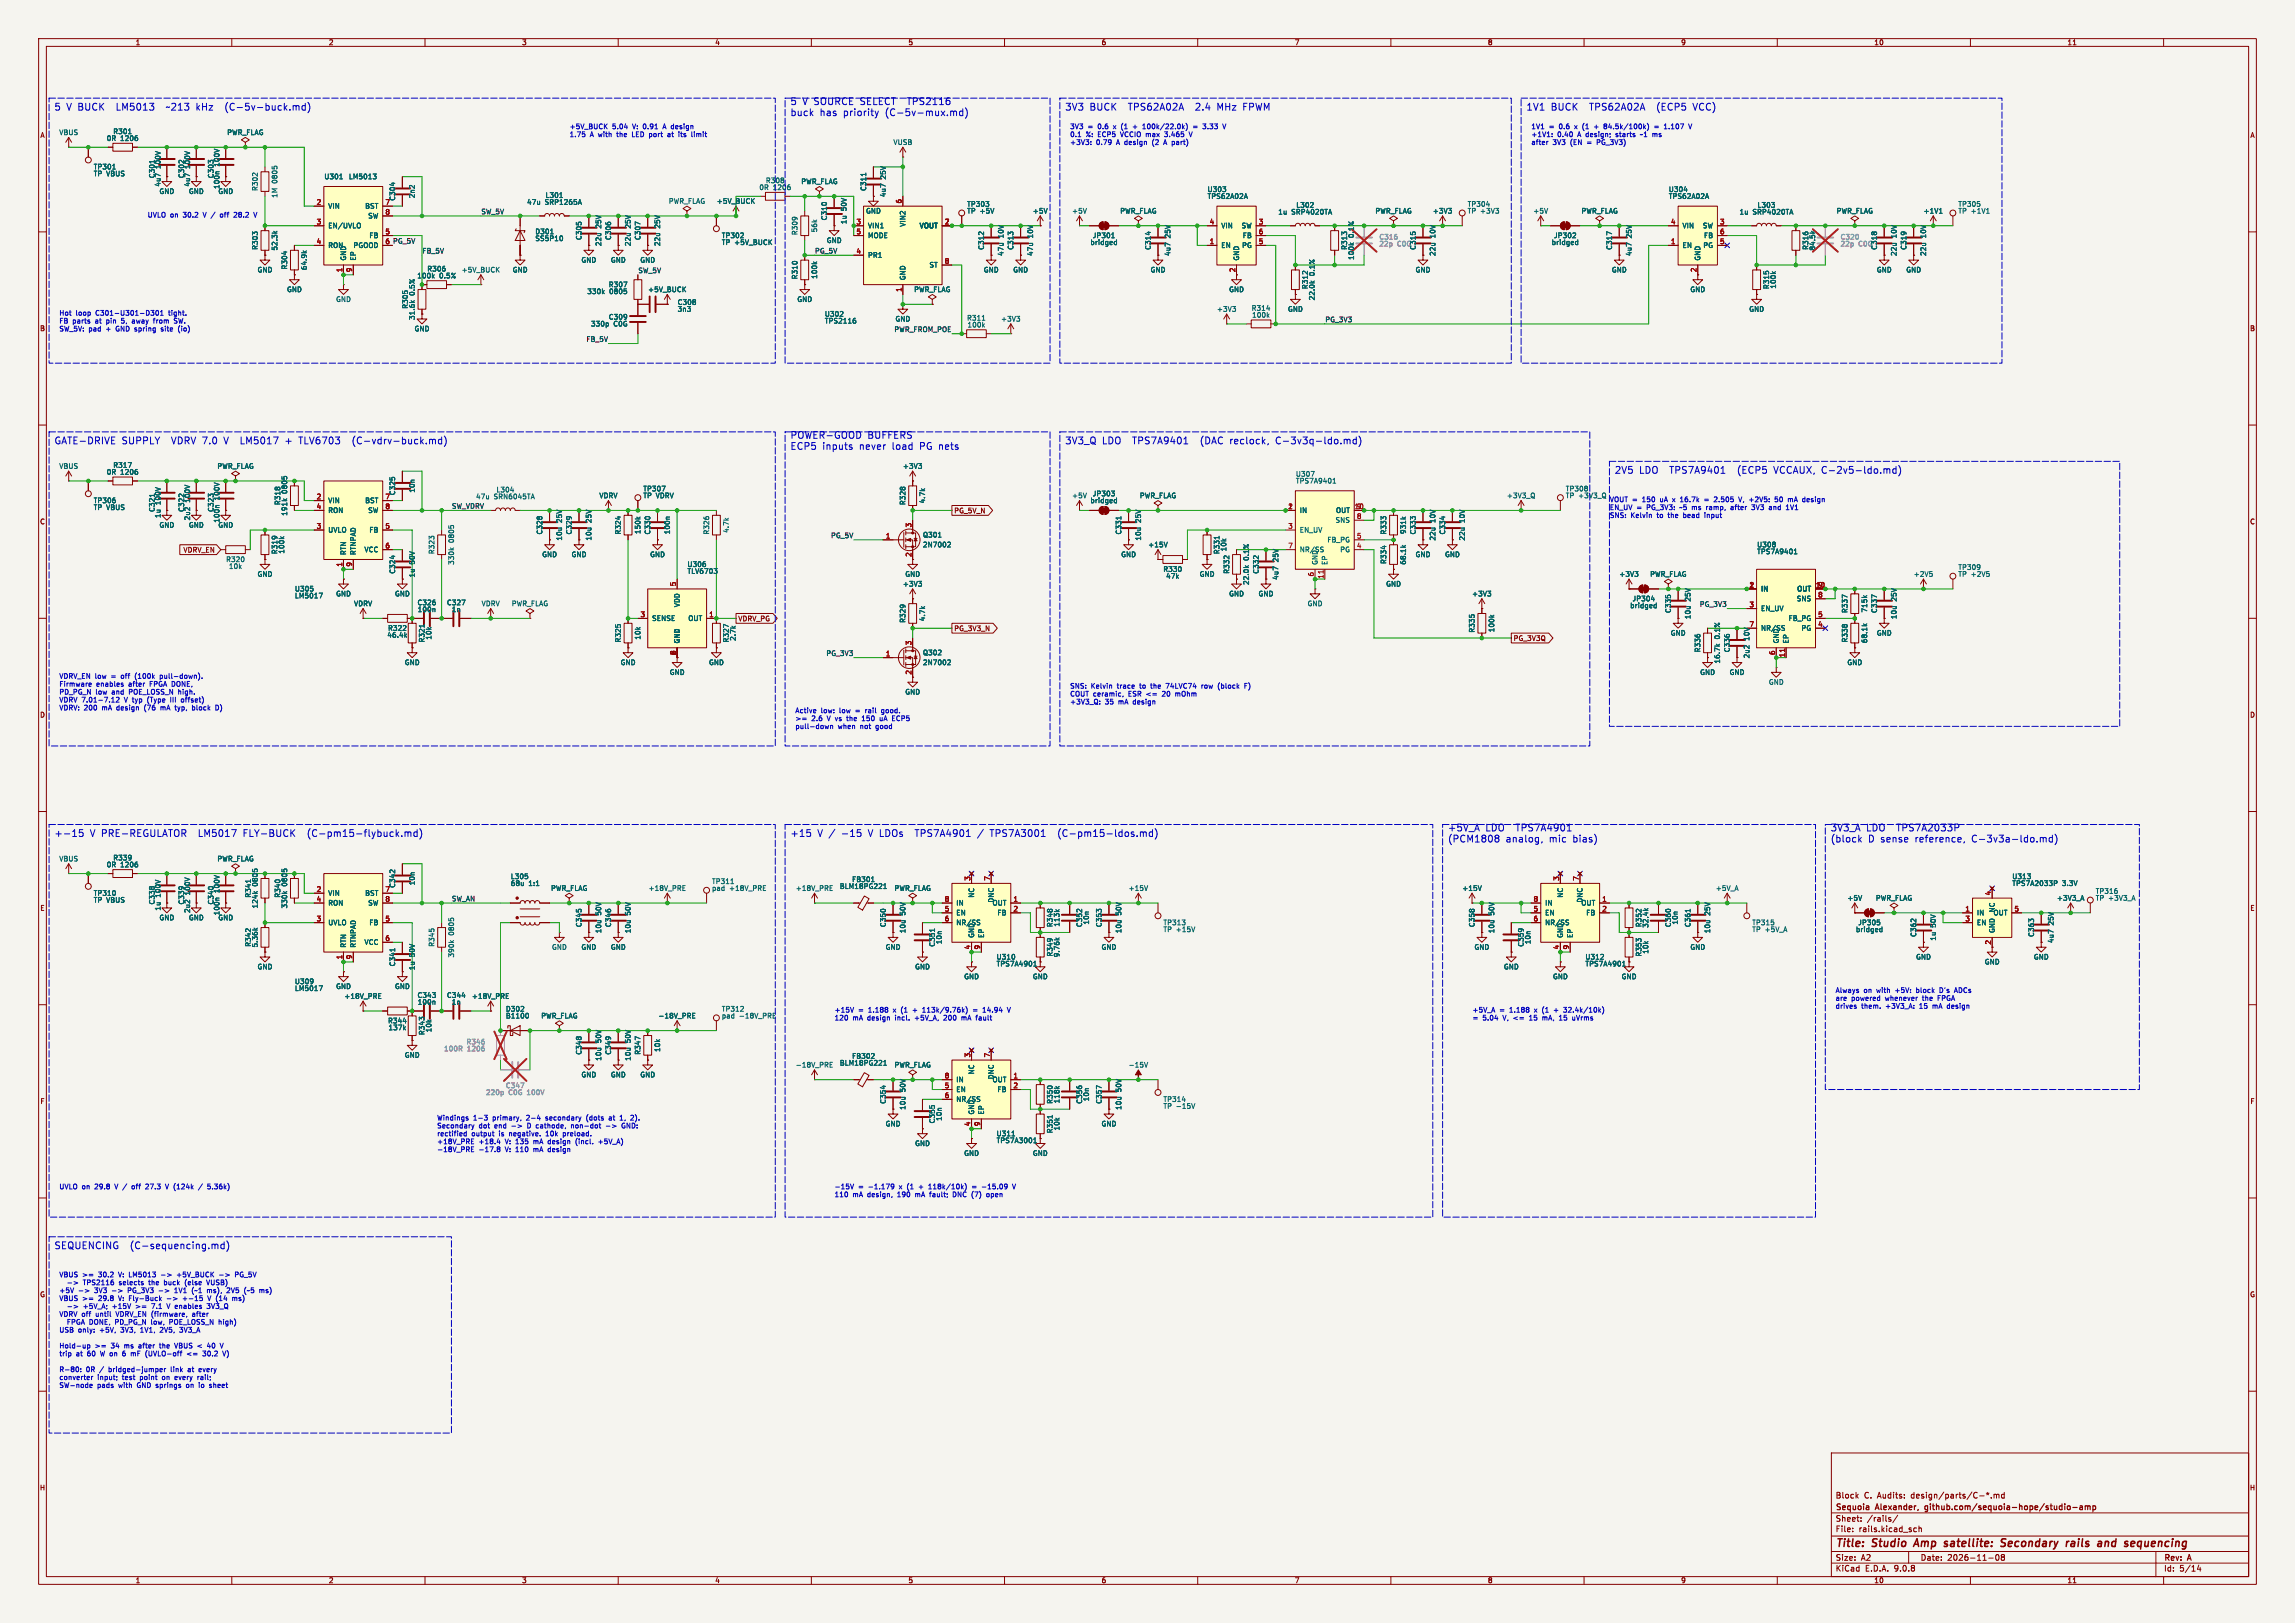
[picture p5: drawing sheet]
<svg xmlns="http://www.w3.org/2000/svg" width="594mm" height="420mm" viewBox="0 0 594 420" stroke-linecap="round" stroke-linejoin="round" font-family="sans-serif">
<defs><g id="words">
<g font-size="2.8" fill="#840000">
<text x="475" y="400.9">Title:</text>
<text x="484.7" y="400.9">Studio</text>
<text x="496.4" y="400.9">Amp</text>
<text x="504.9" y="400.9">satellite:</text>
<text x="520.4" y="400.9">Secondary</text>
<text x="538.1" y="400.9">rails</text>
<text x="547" y="400.9">and</text>
<text x="554.8" y="400.9">sequencing</text>
</g>
<g font-size="2.5" fill="#0000c2">
<text x="14" y="28.8">5</text>
<text x="17.1" y="28.8">V BUCK</text>
<text x="30.2" y="28.8">LM5013</text>
<text x="43.4" y="28.8">~213</text>
<text x="51.2" y="28.8">kHz</text>
<text x="58.8" y="28.8">(C-5v-buck.md)</text>
<text x="204.5" y="27.4">5</text>
<text x="207.6" y="27.4">V SOURCE SELECT</text>
<text x="235" y="27.4">TPS2116</text>
<text x="275.6" y="28.8">3V3</text>
<text x="282" y="28.8">BUCK</text>
<text x="292.1" y="28.8">TPS62A02A</text>
<text x="309.6" y="28.8">2.4</text>
<text x="315.3" y="28.8">MHz FPWM</text>
<text x="395" y="28.8">1V1</text>
<text x="401.3" y="28.8">BUCK</text>
<text x="411.4" y="28.8">TPS62A02A</text>
<text x="429" y="28.8">(ECP5</text>
<text x="438.5" y="28.8">VCC)</text>
<text x="204.5" y="30.2">buck</text>
<text x="212.1" y="30.2">has</text>
<text x="218.2" y="30.2">priority</text>
<text x="229.2" y="30.2">(C-5v-mux.md)</text>
<text x="204.5" y="113.7">POWER-GOOD</text>
<text x="224.5" y="113.7">BUFFERS</text>
<text x="14" y="115.2">GATE-DRIVE</text>
<text x="31.4" y="115.2">SUPPLY</text>
<text x="44.4" y="115.2">VDRV 7.0</text>
<text x="58.2" y="115.2">V</text>
<text x="62.6" y="115.2">LM5017</text>
<text x="74.3" y="115.2">+</text>
<text x="78" y="115.2">TLV6703</text>
<text x="92" y="115.2">(C-vdrv-buck.md)</text>
<text x="204.5" y="116.6">ECP5</text>
<text x="212.8" y="116.6">inputs</text>
<text x="222.4" y="116.6">never</text>
<text x="230.9" y="116.6">load</text>
<text x="238.2" y="116.6">PG nets</text>
<text x="275.6" y="115.2">3V3_Q</text>
<text x="285.2" y="115.2">LDO</text>
<text x="293.2" y="115.2">TPS7A9401</text>
<text x="310.9" y="115.2">(DAC reclock,</text>
<text x="330.6" y="115.2">C-3v3q-ldo.md)</text>
<text x="417.8" y="122.8">2V5</text>
<text x="424.2" y="122.8">LDO</text>
<text x="432.2" y="122.8">TPS7A9401</text>
<text x="449.9" y="122.8">(ECP5</text>
<text x="459.4" y="122.8">VCCAUX, C-2v5-ldo.md)</text>
<text x="374.6" y="215.3">+5V_A</text>
<text x="384.4" y="215.3">LDO</text>
<text x="392.4" y="215.3">TPS7A4901</text>
<text x="473.7" y="215.3">3V3_A</text>
<text x="483" y="215.3">LDO</text>
<text x="490.9" y="215.3">TPS7A2033P</text>
<text x="14" y="216.8">+-15</text>
<text x="23.2" y="216.8">V PRE-REGULATOR</text>
<text x="51.5" y="216.8">LM5017</text>
<text x="63.2" y="216.8">FLY-BUCK</text>
<text x="80" y="216.8">(C-pm15-flybuck.md)</text>
<text x="204.5" y="216.8">+15</text>
<text x="211.5" y="216.8">V /</text>
<text x="217.8" y="216.8">-15</text>
<text x="224.9" y="216.8">V LDOs</text>
<text x="237.3" y="216.8">TPS7A4901</text>
<text x="253.5" y="216.8">/</text>
<text x="256.9" y="216.8">TPS7A3001</text>
<text x="274.6" y="216.8">(C-pm15-ldos.md)</text>
<text x="374.6" y="218.2">(PCM1808</text>
<text x="389.7" y="218.2">analog,</text>
<text x="400.9" y="218.2">mic</text>
<text x="407.1" y="218.2">bias)</text>
<text x="473.7" y="218.2">(block</text>
<text x="483.5" y="218.2">D sense</text>
<text x="495.7" y="218.2">reference,</text>
<text x="510.4" y="218.2">C-3v3a-ldo.md)</text>
<text x="14" y="323.4">SEQUENCING</text>
<text x="33.6" y="323.4">(C-sequencing.md)</text>
</g>
<g font-size="2.1" fill="#840000">
<text x="475" y="388">Block</text>
<text x="482.4" y="388">C. Audits:</text>
<text x="494.8" y="388">design/parts/C-*.md</text>
<text x="475" y="394">Sheet:</text>
<text x="475" y="391.2">Sequoia</text>
<text x="483.2" y="394">/rails/</text>
<text x="485.6" y="391.2">Alexander,</text>
<text x="498.9" y="391.2">github.com/sequoia-hope/studio-amp</text>
<text x="475" y="396.7">File:</text>
<text x="481.1" y="396.7">rails.kicad_sch</text>
<text x="475" y="406.9">KiCad</text>
<text x="475" y="404.1">Size:</text>
<text x="481.7" y="404.1">A2</text>
<text x="482.7" y="406.9">E.D.A.</text>
<text x="490.3" y="406.9">9.0.8</text>
<text x="497" y="404.1">Date:</text>
<text x="504" y="404.1">2026-11-08</text>
<text x="560" y="404.3">Rev:</text>
<text x="560" y="406.9">Id:</text>
<text x="564.1" y="406.9">5/14</text>
<text x="566.4" y="404.3">A</text>
</g>
<g font-size="1.8" fill="#840000">
<text x="35" y="11.9">1</text>
<text x="85" y="11.9">2</text>
<text x="135" y="11.9">3</text>
<text x="185" y="11.9">4</text>
<text x="235" y="11.9">5</text>
<text x="285" y="11.9">6</text>
<text x="335" y="11.9">7</text>
<text x="385" y="11.9">8</text>
<text x="435" y="11.9">9</text>
<text x="485" y="11.9">10</text>
<text x="535" y="11.9">11</text>
<text x="10.3" y="35.9">A</text>
<text x="582.3" y="35.9">A</text>
<text x="319.8" y="70.6" transform="rotate(-90 319.8 70.6)">2</text>
<text x="439.2" y="70.6" transform="rotate(-90 439.2 70.6)">2</text>
<text x="10.3" y="85.9">B</text>
<text x="582.3" y="85.9">B</text>
<text x="10.3" y="135.9">C</text>
<text x="246.9" y="133">PG_5V_N</text>
<text x="582.3" y="135.9">C</text>
<text x="47.4" y="143.2">VDRV_EN</text>
<text x="236" y="144.2" transform="rotate(-90 236 144.2)">2</text>
<text x="191" y="161">VDRV_PG</text>
<text x="246.9" y="163.5">PG_3V3_N</text>
<text x="391.6" y="166.1">PG_3V3Q</text>
<text x="175" y="169.6" transform="rotate(-90 175 169.6)">2</text>
<text x="236" y="174.7" transform="rotate(-90 236 174.7)">2</text>
<text x="10.3" y="185.9">D</text>
<text x="582.3" y="185.9">D</text>
<text x="10.3" y="235.9">E</text>
<text x="582.3" y="235.9">E</text>
<text x="515.4" y="244.5" transform="rotate(-90 515.4 244.5)">2</text>
<text x="10.3" y="285.9">F</text>
<text x="582.3" y="285.9">F</text>
<text x="10.3" y="335.9">G</text>
<text x="582.3" y="335.9">G</text>
<text x="10.2" y="385.9">H</text>
<text x="582.2" y="385.9">H</text>
<text x="35" y="409.9">1</text>
<text x="85" y="409.9">2</text>
<text x="135" y="409.9">3</text>
<text x="185" y="409.9">4</text>
<text x="235" y="409.9">5</text>
<text x="285" y="409.9">6</text>
<text x="335" y="409.9">7</text>
<text x="385" y="409.9">8</text>
<text x="435" y="409.9">9</text>
<text x="485" y="409.9">10</text>
<text x="535" y="409.9">11</text>
</g>
<g font-size="1.8" fill="#006464">
<text x="15.2" y="35.2">VBUS</text>
<text x="29.2" y="34.9">R301</text>
<text x="58.7" y="35.2">PWR_FLAG</text>
<text x="27.5" y="36.7">0R</text>
<text x="31.2" y="36.7">1206</text>
<text x="231.1" y="37.7">VUSB</text>
<text x="24.1" y="44">TP301</text>
<text x="24.1" y="45.8">TP VBUS</text>
<text x="40.2" y="46.2" transform="rotate(-90 40.2 46.2)">C301</text>
<text x="41.8" y="43.7" transform="rotate(-90 41.8 43.7)">100V</text>
<text x="47.9" y="46.2" transform="rotate(-90 47.9 46.2)">C302</text>
<text x="49.4" y="43.7" transform="rotate(-90 49.4 43.7)">100V</text>
<text x="55.5" y="46.2" transform="rotate(-90 55.5 46.2)">C303</text>
<text x="57" y="43.1" transform="rotate(-90 57 43.1)">100V</text>
<text x="72" y="47.5" transform="rotate(-90 72 47.5)">0805</text>
<text x="83.8" y="46.6">U301</text>
<text x="90.2" y="46.6">LM5013</text>
<text x="198.1" y="47.6">R308</text>
<text x="207.3" y="47.9">PWR_FLAG</text>
<text x="229.5" y="46.4" transform="rotate(-90 229.5 46.4)">25V</text>
<text x="41.1" y="50.4">GND</text>
<text x="41.8" y="48.4" transform="rotate(-90 41.8 48.4)">4u7</text>
<text x="48.8" y="50.4">GND</text>
<text x="49.4" y="48.4" transform="rotate(-90 49.4 48.4)">4u7</text>
<text x="56.4" y="50.4">GND</text>
<text x="57" y="49" transform="rotate(-90 57 49)">100n</text>
<text x="66.9" y="49.5" transform="rotate(-90 66.9 49.5)">R302</text>
<text x="72" y="51.3" transform="rotate(-90 72 51.3)">1M</text>
<text x="99.6" y="53.1">7</text>
<text x="102.5" y="52.1" transform="rotate(-90 102.5 52.1)">C304</text>
<text x="107.5" y="51.4" transform="rotate(-90 107.5 51.4)">2n2</text>
<text x="136.3" y="53.2">47u</text>
<text x="141" y="53.2">SRP1265A</text>
<text x="141.1" y="51.4">L301</text>
<text x="173" y="52.9">PWR_FLAG</text>
<text x="185.4" y="52.9">+5V_BUCK</text>
<text x="196.4" y="49.4">0R</text>
<text x="200.1" y="49.4">1206</text>
<text x="224.4" y="49.5" transform="rotate(-90 224.4 49.5)">C311</text>
<text x="229.5" y="51.1" transform="rotate(-90 229.5 51.1)">4u7</text>
<text x="250.2" y="53.7">TP303</text>
<text x="312.4" y="51.7">TPS62A02A</text>
<text x="312.4" y="49.9">U303</text>
<text x="335.4" y="53.9">L302</text>
<text x="379.7" y="53.7">TP304</text>
<text x="431.8" y="51.7">TPS62A02A</text>
<text x="431.8" y="49.9">U304</text>
<text x="454.8" y="53.9">L303</text>
<text x="506.7" y="53.7">TP305</text>
<text x="84.8" y="54.2">VIN</text>
<text x="84.8" y="59.3">EN/UVLO</text>
<text x="94.4" y="54.2">BST</text>
<text x="95.2" y="56.7">SW</text>
<text x="155.8" y="59.1" transform="rotate(-90 155.8 59.1)">25V</text>
<text x="163.4" y="59.1" transform="rotate(-90 163.4 59.1)">25V</text>
<text x="171" y="59.1" transform="rotate(-90 171 59.1)">25V</text>
<text x="214.2" y="57.2" transform="rotate(-90 214.2 57.2)">C310</text>
<text x="219.3" y="58.1" transform="rotate(-90 219.3 58.1)">1u</text>
<text x="219.3" y="54.6" transform="rotate(-90 219.3 54.6)">50V</text>
<text x="224" y="55.5">GND</text>
<text x="224.5" y="59.3">VIN1</text>
<text x="234.5" y="58.8" transform="rotate(-90 234.5 58.8)">VIN2</text>
<text x="237.9" y="59.3">VOUT</text>
<text x="250.2" y="55.5">TP +5V</text>
<text x="267.2" y="55.5">+5V</text>
<text x="277.4" y="55.5">+5V</text>
<text x="289.8" y="55.5">PWR_FLAG</text>
<text x="316" y="59.3">VIN</text>
<text x="321.2" y="59.3">SW</text>
<text x="330.7" y="55.7">1u</text>
<text x="334.3" y="55.7">SRP4020TA</text>
<text x="355.9" y="55.5">PWR_FLAG</text>
<text x="370.7" y="55.5">+3V3</text>
<text x="379.7" y="55.5">TP +3V3</text>
<text x="396.7" y="55.5">+5V</text>
<text x="409.2" y="55.5">PWR_FLAG</text>
<text x="435.4" y="59.3">VIN</text>
<text x="440.6" y="59.3">SW</text>
<text x="450.1" y="55.7">1u</text>
<text x="453.6" y="55.7">SRP4020TA</text>
<text x="475.2" y="55.5">PWR_FLAG</text>
<text x="497.7" y="55.5">+1V1</text>
<text x="506.7" y="55.5">TP +1V1</text>
<text x="66.9" y="64.8" transform="rotate(-90 66.9 64.8)">R303</text>
<text x="72" y="65" transform="rotate(-90 72 65)">52.3k</text>
<text x="84.8" y="64.4">RON</text>
<text x="91.4" y="64.4">PGOOD</text>
<text x="95.5" y="61.8">FB</text>
<text x="138.4" y="60.8">D301</text>
<text x="138.4" y="62.6">SS5P10</text>
<text x="150.7" y="62.2" transform="rotate(-90 150.7 62.2)">C305</text>
<text x="155.8" y="63.8" transform="rotate(-90 155.8 63.8)">22u</text>
<text x="158.3" y="62.2" transform="rotate(-90 158.3 62.2)">C306</text>
<text x="163.4" y="63.8" transform="rotate(-90 163.4 63.8)">22u</text>
<text x="166" y="62.2" transform="rotate(-90 166 62.2)">C307</text>
<text x="171" y="63.8" transform="rotate(-90 171 63.8)">22u</text>
<text x="186.7" y="61.8">TP302</text>
<text x="186.7" y="63.6">TP +5V_BUCK</text>
<text x="206.6" y="61" transform="rotate(-90 206.6 61)">R309</text>
<text x="211.7" y="60.2" transform="rotate(-90 211.7 60.2)">56k</text>
<text x="213.9" y="63.1">GND</text>
<text x="224.5" y="61.8">MODE</text>
<text x="254.9" y="64.8" transform="rotate(-90 254.9 64.8)">C312</text>
<text x="259.9" y="61.6" transform="rotate(-90 259.9 61.6)">10V</text>
<text x="262.5" y="64.8" transform="rotate(-90 262.5 64.8)">C313</text>
<text x="267.6" y="61.6" transform="rotate(-90 267.6 61.6)">10V</text>
<text x="282.1" y="63.6">bridged</text>
<text x="282.7" y="61.8">JP301</text>
<text x="298" y="64.8" transform="rotate(-90 298 64.8)">C314</text>
<text x="303.1" y="61.6" transform="rotate(-90 303.1 61.6)">25V</text>
<text x="316" y="64.4">EN</text>
<text x="321.4" y="64.4">PG</text>
<text x="321.5" y="61.8">FB</text>
<text x="348.8" y="64.8" transform="rotate(-90 348.8 64.8)">R313</text>
<text x="350.6" y="61.6" transform="rotate(-90 350.6 61.6)">0.1%</text>
<text x="361.6" y="64">C0G</text>
<text x="366.6" y="64.8" transform="rotate(-90 366.6 64.8)">C315</text>
<text x="371.7" y="61.6" transform="rotate(-90 371.7 61.6)">10V</text>
<text x="401.5" y="63.6">bridged</text>
<text x="402.1" y="61.8">JP302</text>
<text x="417.4" y="64.8" transform="rotate(-90 417.4 64.8)">C317</text>
<text x="422.5" y="61.6" transform="rotate(-90 422.5 61.6)">25V</text>
<text x="435.4" y="64.4">EN</text>
<text x="440.7" y="64.4">PG</text>
<text x="440.9" y="61.8">FB</text>
<text x="468.2" y="64.8" transform="rotate(-90 468.2 64.8)">R316</text>
<text x="470" y="65" transform="rotate(-90 470 65)">84.5k</text>
<text x="481" y="64">C0G</text>
<text x="486" y="64.8" transform="rotate(-90 486 64.8)">C318</text>
<text x="491.1" y="61.6" transform="rotate(-90 491.1 61.6)">10V</text>
<text x="493.6" y="64.8" transform="rotate(-90 493.6 64.8)">C319</text>
<text x="498.7" y="61.6" transform="rotate(-90 498.7 61.6)">10V</text>
<text x="66.5" y="70.7">GND</text>
<text x="74.5" y="69.9" transform="rotate(-90 74.5 69.9)">R304</text>
<text x="79.6" y="70" transform="rotate(-90 79.6 70)">64.9k</text>
<text x="89.8" y="67.6" transform="rotate(-90 89.8 67.6)">GND</text>
<text x="92.3" y="67.6" transform="rotate(-90 92.3 67.6)">EP</text>
<text x="110.5" y="70.5">R306</text>
<text x="119.4" y="70.7">+5V_BUCK</text>
<text x="132.6" y="70.7">GND</text>
<text x="150.4" y="68.2">GND</text>
<text x="158" y="68.2">GND</text>
<text x="165.6" y="68.2">GND</text>
<text x="224.5" y="66.9">PR1</text>
<text x="240.4" y="69.4">ST</text>
<text x="254.5" y="70.7">GND</text>
<text x="259.9" y="66.4" transform="rotate(-90 259.9 66.4)">47u</text>
<text x="262.1" y="70.7">GND</text>
<text x="267.6" y="66.4" transform="rotate(-90 267.6 66.4)">47u</text>
<text x="297.7" y="70.7">GND</text>
<text x="303.1" y="66.4" transform="rotate(-90 303.1 66.4)">4u7</text>
<text x="320.9" y="67.6" transform="rotate(-90 320.9 67.6)">GND</text>
<text x="340.5" y="71.4" transform="rotate(-90 340.5 71.4)">0.1%</text>
<text x="350.6" y="67.4" transform="rotate(-90 350.6 67.4)">100k</text>
<text x="366.3" y="70.7">GND</text>
<text x="371.7" y="66.4" transform="rotate(-90 371.7 66.4)">22u</text>
<text x="417.1" y="70.7">GND</text>
<text x="422.5" y="66.4" transform="rotate(-90 422.5 66.4)">4u7</text>
<text x="440.3" y="67.6" transform="rotate(-90 440.3 67.6)">GND</text>
<text x="485.6" y="70.7">GND</text>
<text x="491.1" y="66.4" transform="rotate(-90 491.1 66.4)">22u</text>
<text x="493.3" y="70.7">GND</text>
<text x="498.7" y="66.4" transform="rotate(-90 498.7 66.4)">22u</text>
<text x="74.2" y="75.8">GND</text>
<text x="107.5" y="76.5" transform="rotate(-90 107.5 76.5)">0.5%</text>
<text x="107.9" y="72.2">100k</text>
<text x="113.7" y="72.2">0.5%</text>
<text x="151.9" y="76.3">330k</text>
<text x="157.4" y="74.5">R307</text>
<text x="157.7" y="76.3">0805</text>
<text x="167.6" y="75.8">+5V_BUCK</text>
<text x="206.6" y="72.4" transform="rotate(-90 206.6 72.4)">R310</text>
<text x="211.7" y="72.3" transform="rotate(-90 211.7 72.3)">100k</text>
<text x="234.5" y="72.6" transform="rotate(-90 234.5 72.6)">GND</text>
<text x="236.5" y="75.8">PWR_FLAG</text>
<text x="318" y="75.8">GND</text>
<text x="338.7" y="74.9" transform="rotate(-90 338.7 74.9)">R312</text>
<text x="340.5" y="77.8" transform="rotate(-90 340.5 77.8)">22.0k</text>
<text x="437.4" y="75.8">GND</text>
<text x="458.1" y="74.9" transform="rotate(-90 458.1 74.9)">R315</text>
<text x="459.8" y="74.8" transform="rotate(-90 459.8 74.8)">100k</text>
<text x="86.9" y="78.3">GND</text>
<text x="105.8" y="80" transform="rotate(-90 105.8 80)">R305</text>
<text x="107.5" y="82.9" transform="rotate(-90 107.5 82.9)">31.6k</text>
<text x="157.4" y="82.9">C309</text>
<text x="175.3" y="79.1">C308</text>
<text x="175.3" y="80.9">3n3</text>
<text x="206.2" y="78.3">GND</text>
<text x="213.4" y="83.9">TPS2116</text>
<text x="213.4" y="82.1">U302</text>
<text x="231.6" y="83.4">GND</text>
<text x="250.2" y="83.2">R311</text>
<text x="259" y="83.4">+3V3</text>
<text x="314.9" y="80.9">+3V3</text>
<text x="323.8" y="80.6">R314</text>
<text x="324" y="82.4">100k</text>
<text x="333.2" y="80.9">GND</text>
<text x="452.6" y="80.9">GND</text>
<text x="107.2" y="86">GND</text>
<text x="152.9" y="84.7">330p</text>
<text x="158.8" y="84.7">C0G</text>
<text x="250.3" y="84.9">100k</text>
<text x="15.2" y="121.5">VBUS</text>
<text x="27.5" y="123">0R</text>
<text x="29.2" y="121.3">R317</text>
<text x="31.2" y="123">1206</text>
<text x="56.1" y="121.5">PWR_FLAG</text>
<text x="233.6" y="121.5">+3V3</text>
<text x="335.3" y="123.5">U307</text>
<text x="335.3" y="125.3">TPS7A9401</text>
<text x="24.1" y="130.4">TP306</text>
<text x="41.8" y="130.6" transform="rotate(-90 41.8 130.6)">100V</text>
<text x="49.4" y="130" transform="rotate(-90 49.4 130)">100V</text>
<text x="57" y="129.4" transform="rotate(-90 57 129.4)">100V</text>
<text x="72.7" y="130.8" transform="rotate(-90 72.7 130.8)">R318</text>
<text x="74.5" y="127.8" transform="rotate(-90 74.5 127.8)">0805</text>
<text x="84.8" y="130.4">VIN</text>
<text x="94.4" y="130.4">BST</text>
<text x="102.5" y="128.3" transform="rotate(-90 102.5 128.3)">C325</text>
<text x="107.5" y="127.6" transform="rotate(-90 107.5 127.6)">10n</text>
<text x="123.1" y="129.4">47u</text>
<text x="127.8" y="129.4">SRN6045TA</text>
<text x="128.4" y="127.6">L304</text>
<text x="155" y="129.1">VDRV</text>
<text x="166.4" y="127.4">TP307</text>
<text x="166.4" y="129.1">TP VDRV</text>
<text x="234.5" y="130.8" transform="rotate(-90 234.5 130.8)">R328</text>
<text x="239.6" y="130.4" transform="rotate(-90 239.6 130.4)">4.7k</text>
<text x="277.4" y="129.1">+5V</text>
<text x="282.1" y="130.4">bridged</text>
<text x="282.7" y="128.6">JP303</text>
<text x="294.9" y="129.1">PWR_FLAG</text>
<text x="389.9" y="129.1">+3V3_Q</text>
<text x="405.1" y="127.4">TP308</text>
<text x="405.1" y="129.1">TP +3V3_Q</text>
<text x="24.1" y="132.2">TP VBUS</text>
<text x="40.2" y="132.6" transform="rotate(-90 40.2 132.6)">C321</text>
<text x="41.1" y="136.8">GND</text>
<text x="41.8" y="134.2" transform="rotate(-90 41.8 134.2)">1u</text>
<text x="47.9" y="132.6" transform="rotate(-90 47.9 132.6)">C322</text>
<text x="48.8" y="136.8">GND</text>
<text x="49.4" y="134.8" transform="rotate(-90 49.4 134.8)">2u2</text>
<text x="55.5" y="132.6" transform="rotate(-90 55.5 132.6)">C323</text>
<text x="56.4" y="136.8">GND</text>
<text x="57" y="135.4" transform="rotate(-90 57 135.4)">100n</text>
<text x="74.5" y="133.6" transform="rotate(-90 74.5 133.6)">191k</text>
<text x="84.8" y="132.9">RON</text>
<text x="95.2" y="132.9">SW</text>
<text x="145.6" y="135.3" transform="rotate(-90 145.6 135.3)">25V</text>
<text x="153.3" y="135.3" transform="rotate(-90 153.3 135.3)">25V</text>
<text x="295.5" y="135.3" transform="rotate(-90 295.5 135.3)">25V</text>
<text x="336.3" y="132.9">IN</text>
<text x="345.6" y="135.5">SNS</text>
<text x="345.7" y="132.9">OUT</text>
<text x="371.7" y="135.3" transform="rotate(-90 371.7 135.3)">10V</text>
<text x="379.3" y="135.3" transform="rotate(-90 379.3 135.3)">10V</text>
<text x="72" y="143.5" transform="rotate(-90 72 143.5)">R319</text>
<text x="73.8" y="143.4" transform="rotate(-90 73.8 143.4)">100k</text>
<text x="84.8" y="138">UVLO</text>
<text x="89.8" y="143.8" transform="rotate(-90 89.8 143.8)">RTN</text>
<text x="92.3" y="143.8" transform="rotate(-90 92.3 143.8)">RTNPAD</text>
<text x="94.2" y="143.1">VCC</text>
<text x="95.5" y="138">FB</text>
<text x="112.6" y="143.5" transform="rotate(-90 112.6 143.5)">R323</text>
<text x="117.7" y="140.5" transform="rotate(-90 117.7 140.5)">0805</text>
<text x="140.6" y="138.4" transform="rotate(-90 140.6 138.4)">C328</text>
<text x="145.6" y="140" transform="rotate(-90 145.6 140)">10u</text>
<text x="148.2" y="138.4" transform="rotate(-90 148.2 138.4)">C329</text>
<text x="153.3" y="140" transform="rotate(-90 153.3 140)">10u</text>
<text x="160.9" y="138.4" transform="rotate(-90 160.9 138.4)">R324</text>
<text x="166" y="138.3" transform="rotate(-90 166 138.3)">150k</text>
<text x="168.5" y="138.4" transform="rotate(-90 168.5 138.4)">C330</text>
<text x="173.6" y="138.4" transform="rotate(-90 173.6 138.4)">100n</text>
<text x="183.7" y="138.4" transform="rotate(-90 183.7 138.4)">R326</text>
<text x="188.8" y="138" transform="rotate(-90 188.8 138)">4.7k</text>
<text x="238.8" y="139.3">Q301</text>
<text x="238.8" y="141.8">2N7002</text>
<text x="290.4" y="138.4" transform="rotate(-90 290.4 138.4)">C331</text>
<text x="295.5" y="140" transform="rotate(-90 295.5 140)">10u</text>
<text x="297.1" y="141.8">+15V</text>
<text x="315.8" y="143.5" transform="rotate(-90 315.8 143.5)">R331</text>
<text x="317.6" y="142.8" transform="rotate(-90 317.6 142.8)">10k</text>
<text x="336.3" y="138">EN_UV</text>
<text x="336.3" y="143.1">NR/SS</text>
<text x="343.4" y="140.6">FB_PG</text>
<text x="346.8" y="143.1">PG</text>
<text x="359" y="138.4" transform="rotate(-90 359 138.4)">R333</text>
<text x="364.1" y="138.3" transform="rotate(-90 364.1 138.3)">931k</text>
<text x="366.6" y="138.4" transform="rotate(-90 366.6 138.4)">C333</text>
<text x="371.7" y="140" transform="rotate(-90 371.7 140)">22u</text>
<text x="374.2" y="138.4" transform="rotate(-90 374.2 138.4)">C334</text>
<text x="379.3" y="140" transform="rotate(-90 379.3 140)">22u</text>
<text x="454.7" y="141.8">U308</text>
<text x="454.7" y="143.6">TPS7A9401</text>
<text x="58.4" y="145.6">R320</text>
<text x="59.1" y="147.4">10k</text>
<text x="66.5" y="149.5">GND</text>
<text x="102.5" y="148.6" transform="rotate(-90 102.5 148.6)">C324</text>
<text x="107.5" y="149.6" transform="rotate(-90 107.5 149.6)">1u</text>
<text x="107.5" y="146" transform="rotate(-90 107.5 146)">50V</text>
<text x="117.7" y="146.3" transform="rotate(-90 117.7 146.3)">330k</text>
<text x="140.2" y="144.4">GND</text>
<text x="147.8" y="144.4">GND</text>
<text x="168.1" y="144.4">GND</text>
<text x="177.8" y="148.7">TLV6703</text>
<text x="177.8" y="146.9">U306</text>
<text x="234.2" y="149.5">GND</text>
<text x="290.1" y="144.4">GND</text>
<text x="301" y="148.2">R330</text>
<text x="301.7" y="150">47k</text>
<text x="310.4" y="149.5">GND</text>
<text x="318.4" y="148.6" transform="rotate(-90 318.4 148.6)">R332</text>
<text x="323.4" y="145.1" transform="rotate(-90 323.4 145.1)">0.1%</text>
<text x="326" y="148.6" transform="rotate(-90 326 148.6)">C332</text>
<text x="331.1" y="145.4" transform="rotate(-90 331.1 145.4)">25V</text>
<text x="341.2" y="146.3" transform="rotate(-90 341.2 146.3)">GND</text>
<text x="343.8" y="146.3" transform="rotate(-90 343.8 146.3)">EP</text>
<text x="359" y="146.1" transform="rotate(-90 359 146.1)">R334</text>
<text x="364.1" y="146.2" transform="rotate(-90 364.1 146.2)">68.1k</text>
<text x="366.3" y="144.4">GND</text>
<text x="373.9" y="144.4">GND</text>
<text x="419" y="149.5">+3V3</text>
<text x="427" y="149.5">PWR_FLAG</text>
<text x="495.2" y="149.5">+2V5</text>
<text x="506.7" y="147.7">TP309</text>
<text x="506.7" y="149.5">TP +2V5</text>
<text x="76.2" y="155">LM5017</text>
<text x="76.2" y="153.3">U305</text>
<text x="86.9" y="154.5">GND</text>
<text x="102.1" y="154.5">GND</text>
<text x="233.6" y="152">+3V3</text>
<text x="318" y="154.5">GND</text>
<text x="323.4" y="151.5" transform="rotate(-90 323.4 151.5)">22.0k</text>
<text x="325.6" y="154.5">GND</text>
<text x="331.1" y="150.2" transform="rotate(-90 331.1 150.2)">4u7</text>
<text x="358.6" y="152">GND</text>
<text x="380.9" y="154.5">+3V3</text>
<text x="422.4" y="155.8">JP304</text>
<text x="437.7" y="155.6" transform="rotate(-90 437.7 155.6)">25V</text>
<text x="455.7" y="153.3">IN</text>
<text x="464.9" y="155.8">SNS</text>
<text x="465.1" y="153.3">OUT</text>
<text x="491.1" y="155.6" transform="rotate(-90 491.1 155.6)">25V</text>
<text x="91.5" y="157.1">VDRV</text>
<text x="107.9" y="156.8">C326</text>
<text x="108" y="158.6">100n</text>
<text x="115.6" y="156.8">C327</text>
<text x="116.8" y="158.6">1n</text>
<text x="124.5" y="157.1">VDRV</text>
<text x="132.3" y="157.1">PWR_FLAG</text>
<text x="168.7" y="160.9">SENSE</text>
<text x="176.1" y="157.2" transform="rotate(-90 176.1 157.2)">VDD</text>
<text x="178" y="160.9">OUT</text>
<text x="234.5" y="161.3" transform="rotate(-90 234.5 161.3)">R329</text>
<text x="239.6" y="160.9" transform="rotate(-90 239.6 160.9)">4.7k</text>
<text x="338.3" y="157.1">GND</text>
<text x="421.8" y="157.6">bridged</text>
<text x="432.7" y="158.8" transform="rotate(-90 432.7 158.8)">C335</text>
<text x="437.7" y="160.3" transform="rotate(-90 437.7 160.3)">10u</text>
<text x="455.7" y="158.3">EN_UV</text>
<text x="462.8" y="160.9">FB_PG</text>
<text x="478.4" y="158.8" transform="rotate(-90 478.4 158.8)">R337</text>
<text x="483.5" y="158.6" transform="rotate(-90 483.5 158.6)">715k</text>
<text x="486" y="158.8" transform="rotate(-90 486 158.8)">C337</text>
<text x="491.1" y="160.3" transform="rotate(-90 491.1 160.3)">10u</text>
<text x="100.1" y="165.2">46.4k</text>
<text x="100.3" y="163.4">R322</text>
<text x="110.1" y="166.4" transform="rotate(-90 110.1 166.4)">R321</text>
<text x="111.9" y="165.7" transform="rotate(-90 111.9 165.7)">10k</text>
<text x="160.9" y="166.4" transform="rotate(-90 160.9 166.4)">R325</text>
<text x="166" y="165.7" transform="rotate(-90 166 165.7)">10k</text>
<text x="176.1" y="166.6" transform="rotate(-90 176.1 166.6)">GND</text>
<text x="188.8" y="166.4" transform="rotate(-90 188.8 166.4)">R327</text>
<text x="190.6" y="166" transform="rotate(-90 190.6 166)">2.7k</text>
<text x="381.9" y="163.8" transform="rotate(-90 381.9 163.8)">R335</text>
<text x="386.9" y="163.7" transform="rotate(-90 386.9 163.7)">100k</text>
<text x="432.3" y="164.7">GND</text>
<text x="445.4" y="165.4" transform="rotate(-90 445.4 165.4)">0.1%</text>
<text x="453" y="165.8" transform="rotate(-90 453 165.8)">10V</text>
<text x="455.7" y="163.4">NR/SS</text>
<text x="460.6" y="166.6" transform="rotate(-90 460.6 166.6)">GND</text>
<text x="463.1" y="166.6" transform="rotate(-90 463.1 166.6)">EP</text>
<text x="466.1" y="163.4">PG</text>
<text x="478.4" y="166.4" transform="rotate(-90 478.4 166.4)">R338</text>
<text x="483.5" y="166.6" transform="rotate(-90 483.5 166.6)">68.1k</text>
<text x="485.6" y="164.7">GND</text>
<text x="104.6" y="172.3">GND</text>
<text x="160.5" y="172.3">GND</text>
<text x="183.4" y="172.3">GND</text>
<text x="238.8" y="169.8">Q302</text>
<text x="238.8" y="172.3">2N7002</text>
<text x="440.3" y="168.9" transform="rotate(-90 440.3 168.9)">R336</text>
<text x="445.4" y="171.8" transform="rotate(-90 445.4 171.8)">16.7k</text>
<text x="447.9" y="168.9" transform="rotate(-90 447.9 168.9)">C336</text>
<text x="453" y="170.5" transform="rotate(-90 453 170.5)">2u2</text>
<text x="478" y="172.3">GND</text>
<text x="173.2" y="174.9">GND</text>
<text x="234.2" y="179.9">GND</text>
<text x="439.9" y="174.9">GND</text>
<text x="447.5" y="174.9">GND</text>
<text x="457.7" y="177.4">GND</text>
<text x="15.2" y="223.1">VBUS</text>
<text x="27.5" y="224.6">0R</text>
<text x="29.2" y="222.9">R339</text>
<text x="31.2" y="224.6">1206</text>
<text x="56.1" y="223.1">PWR_FLAG</text>
<text x="132.1" y="227.7">L305</text>
<text x="520.7" y="227.7">U313</text>
<text x="24.1" y="232">TP310</text>
<text x="24.1" y="233.8">TP VBUS</text>
<text x="41.8" y="232.2" transform="rotate(-90 41.8 232.2)">100V</text>
<text x="49.4" y="231.6" transform="rotate(-90 49.4 231.6)">100V</text>
<text x="57" y="231" transform="rotate(-90 57 231)">100V</text>
<text x="65.1" y="232.4" transform="rotate(-90 65.1 232.4)">R341</text>
<text x="66.9" y="229.4" transform="rotate(-90 66.9 229.4)">0805</text>
<text x="72.7" y="232.4" transform="rotate(-90 72.7 232.4)">R340</text>
<text x="74.5" y="229.4" transform="rotate(-90 74.5 229.4)">0805</text>
<text x="84.8" y="232">VIN</text>
<text x="94.4" y="232">BST</text>
<text x="102.5" y="229.9" transform="rotate(-90 102.5 229.9)">C342</text>
<text x="107.5" y="229.2" transform="rotate(-90 107.5 229.2)">10n</text>
<text x="132.1" y="229.5">68u</text>
<text x="136.8" y="229.5">1:1</text>
<text x="142.5" y="230.7">PWR_FLAG</text>
<text x="167.8" y="230.7">+18V_PRE</text>
<text x="184.2" y="229">TP311</text>
<text x="184.2" y="230.7">pad</text>
<text x="188.8" y="230.7">+18V_PRE</text>
<text x="205.9" y="230.7">+18V_PRE</text>
<text x="217.2" y="230.2">BLM18PG221</text>
<text x="220.4" y="228.4">FB301</text>
<text x="231.4" y="230.7">PWR_FLAG</text>
<text x="252.3" y="232.4" transform="rotate(-90 252.3 232.4)">NC</text>
<text x="257.4" y="233.7" transform="rotate(-90 257.4 233.7)">DNC</text>
<text x="292" y="230.7">+15V</text>
<text x="378.4" y="230.7">+15V</text>
<text x="404.7" y="232.4" transform="rotate(-90 404.7 232.4)">NC</text>
<text x="409.8" y="233.7" transform="rotate(-90 409.8 233.7)">DNC</text>
<text x="444" y="230.7">+5V_A</text>
<text x="478" y="233.3">+5V</text>
<text x="485.4" y="233.3">PWR_FLAG</text>
<text x="520.7" y="229.5">TPS7A2033P</text>
<text x="532.3" y="233.3">+3V3_A</text>
<text x="533.7" y="229.5">3.3V</text>
<text x="542.3" y="231.5">TP316</text>
<text x="542.3" y="233.3">TP +3V3_A</text>
<text x="40.2" y="234.2" transform="rotate(-90 40.2 234.2)">C338</text>
<text x="41.1" y="238.4">GND</text>
<text x="41.8" y="235.8" transform="rotate(-90 41.8 235.8)">1u</text>
<text x="47.9" y="234.2" transform="rotate(-90 47.9 234.2)">C339</text>
<text x="48.8" y="238.4">GND</text>
<text x="49.4" y="236.4" transform="rotate(-90 49.4 236.4)">2u2</text>
<text x="55.5" y="234.2" transform="rotate(-90 55.5 234.2)">C340</text>
<text x="56.4" y="238.4">GND</text>
<text x="57" y="237" transform="rotate(-90 57 237)">100n</text>
<text x="66.9" y="235.2" transform="rotate(-90 66.9 235.2)">124k</text>
<text x="74.5" y="235.2" transform="rotate(-90 74.5 235.2)">330k</text>
<text x="84.8" y="234.5">RON</text>
<text x="84.8" y="239.6">UVLO</text>
<text x="95.2" y="234.5">SW</text>
<text x="95.5" y="239.6">FB</text>
<text x="155.8" y="236.9" transform="rotate(-90 155.8 236.9)">50V</text>
<text x="163.4" y="236.9" transform="rotate(-90 163.4 236.9)">50V</text>
<text x="234.5" y="236.9" transform="rotate(-90 234.5 236.9)">50V</text>
<text x="247.4" y="234.5">IN</text>
<text x="247.4" y="237.1">EN</text>
<text x="247.4" y="239.6">NR/SS</text>
<text x="256.8" y="234.5">OUT</text>
<text x="258" y="237.1">FB</text>
<text x="274.4" y="239.9" transform="rotate(-90 274.4 239.9)">113k</text>
<text x="282" y="239.4" transform="rotate(-90 282 239.4)">10n</text>
<text x="290.4" y="236.9" transform="rotate(-90 290.4 236.9)">50V</text>
<text x="301" y="239.6">TP313</text>
<text x="386.9" y="236.9" transform="rotate(-90 386.9 236.9)">50V</text>
<text x="399.8" y="234.5">IN</text>
<text x="399.8" y="237.1">EN</text>
<text x="399.8" y="239.6">NR/SS</text>
<text x="409.2" y="234.5">OUT</text>
<text x="410.4" y="237.1">FB</text>
<text x="434.4" y="239.4" transform="rotate(-90 434.4 239.4)">10n</text>
<text x="442.8" y="236.9" transform="rotate(-90 442.8 236.9)">25V</text>
<text x="453.4" y="239.6">TP315</text>
<text x="480.8" y="239.6">JP305</text>
<text x="511.6" y="237.1">IN</text>
<text x="511.6" y="239.6">EN</text>
<text x="515.9" y="237.1">OUT</text>
<text x="516.5" y="236.2" transform="rotate(-90 516.5 236.2)">NC</text>
<text x="531.7" y="239.4" transform="rotate(-90 531.7 239.4)">25V</text>
<text x="65.1" y="245.1" transform="rotate(-90 65.1 245.1)">R342</text>
<text x="66.9" y="245.3" transform="rotate(-90 66.9 245.3)">5.36k</text>
<text x="89.8" y="245.4" transform="rotate(-90 89.8 245.4)">RTN</text>
<text x="92.3" y="245.4" transform="rotate(-90 92.3 245.4)">RTNPAD</text>
<text x="94.2" y="244.7">VCC</text>
<text x="112.6" y="245.1" transform="rotate(-90 112.6 245.1)">R345</text>
<text x="117.7" y="242.1" transform="rotate(-90 117.7 242.1)">0805</text>
<text x="142.7" y="246">GND</text>
<text x="150.4" y="246">GND</text>
<text x="150.7" y="240" transform="rotate(-90 150.7 240)">C345</text>
<text x="155.8" y="241.6" transform="rotate(-90 155.8 241.6)">10u</text>
<text x="158" y="246">GND</text>
<text x="158.3" y="240" transform="rotate(-90 158.3 240)">C346</text>
<text x="163.4" y="241.6" transform="rotate(-90 163.4 241.6)">10u</text>
<text x="229.1" y="246">GND</text>
<text x="229.5" y="240" transform="rotate(-90 229.5 240)">C350</text>
<text x="234.5" y="241.6" transform="rotate(-90 234.5 241.6)">10u</text>
<text x="242.2" y="245.1" transform="rotate(-90 242.2 245.1)">C351</text>
<text x="243.9" y="244.5" transform="rotate(-90 243.9 244.5)">10n</text>
<text x="252.3" y="242.8" transform="rotate(-90 252.3 242.8)">GND</text>
<text x="254.9" y="242.8" transform="rotate(-90 254.9 242.8)">EP</text>
<text x="272.6" y="240" transform="rotate(-90 272.6 240)">R348</text>
<text x="280.3" y="240" transform="rotate(-90 280.3 240)">C352</text>
<text x="285" y="246">GND</text>
<text x="285.3" y="240" transform="rotate(-90 285.3 240)">C353</text>
<text x="290.4" y="241.6" transform="rotate(-90 290.4 241.6)">10u</text>
<text x="301" y="241.4">TP +15V</text>
<text x="381.5" y="246">GND</text>
<text x="381.9" y="240" transform="rotate(-90 381.9 240)">C358</text>
<text x="386.9" y="241.6" transform="rotate(-90 386.9 241.6)">10u</text>
<text x="394.6" y="245.1" transform="rotate(-90 394.6 245.1)">C359</text>
<text x="396.3" y="244.5" transform="rotate(-90 396.3 244.5)">10n</text>
<text x="404.7" y="242.8" transform="rotate(-90 404.7 242.8)">GND</text>
<text x="407.3" y="242.8" transform="rotate(-90 407.3 242.8)">EP</text>
<text x="425" y="240" transform="rotate(-90 425 240)">R352</text>
<text x="426.8" y="240.2" transform="rotate(-90 426.8 240.2)">32.4k</text>
<text x="432.7" y="240" transform="rotate(-90 432.7 240)">C360</text>
<text x="437.4" y="246">GND</text>
<text x="437.7" y="240" transform="rotate(-90 437.7 240)">C361</text>
<text x="442.8" y="241.6" transform="rotate(-90 442.8 241.6)">10u</text>
<text x="453.4" y="241.4">TP +5V_A</text>
<text x="480.2" y="241.4">bridged</text>
<text x="496.2" y="242.6" transform="rotate(-90 496.2 242.6)">C362</text>
<text x="501.2" y="243.5" transform="rotate(-90 501.2 243.5)">1u</text>
<text x="501.2" y="240" transform="rotate(-90 501.2 240)">50V</text>
<text x="516.5" y="241.6" transform="rotate(-90 516.5 241.6)">GND</text>
<text x="526.6" y="242.6" transform="rotate(-90 526.6 242.6)">C363</text>
<text x="531.7" y="244.2" transform="rotate(-90 531.7 244.2)">4u7</text>
<text x="66.5" y="251.1">GND</text>
<text x="102.5" y="250.2" transform="rotate(-90 102.5 250.2)">C341</text>
<text x="107.5" y="251.2" transform="rotate(-90 107.5 251.2)">1u</text>
<text x="107.5" y="247.6" transform="rotate(-90 107.5 247.6)">50V</text>
<text x="117.7" y="247.9" transform="rotate(-90 117.7 247.9)">390k</text>
<text x="236.7" y="251.1">GND</text>
<text x="257.8" y="248.5">U310</text>
<text x="257.8" y="250.3">TPS7A4901</text>
<text x="272.6" y="247.7" transform="rotate(-90 272.6 247.7)">R349</text>
<text x="274.4" y="247.8" transform="rotate(-90 274.4 247.8)">9.76k</text>
<text x="389.1" y="251.1">GND</text>
<text x="410.2" y="248.5">U312</text>
<text x="410.2" y="250.3">TPS7A4901</text>
<text x="425" y="247.7" transform="rotate(-90 425 247.7)">R353</text>
<text x="426.8" y="246.9" transform="rotate(-90 426.8 246.9)">10k</text>
<text x="495.8" y="248.5">GND</text>
<text x="513.6" y="249.8">GND</text>
<text x="526.3" y="248.5">GND</text>
<text x="76.2" y="256.6">LM5017</text>
<text x="76.2" y="254.9">U309</text>
<text x="86.9" y="256.1">GND</text>
<text x="102.1" y="256.1">GND</text>
<text x="249.4" y="253.6">GND</text>
<text x="267.2" y="253.6">GND</text>
<text x="401.8" y="253.6">GND</text>
<text x="419.6" y="253.6">GND</text>
<text x="89" y="258.7">+18V_PRE</text>
<text x="107.9" y="258.4">C343</text>
<text x="108" y="260.2">100n</text>
<text x="115.6" y="258.4">C344</text>
<text x="116.8" y="260.2">1n</text>
<text x="122" y="258.7">+18V_PRE</text>
<text x="130.8" y="262">D302</text>
<text x="130.8" y="263.8">B1100</text>
<text x="140" y="263.8">PWR_FLAG</text>
<text x="170.3" y="263.8">-18V_PRE</text>
<text x="186.7" y="262">TP312</text>
<text x="186.7" y="263.8">pad</text>
<text x="191.3" y="263.8">-18V_PRE</text>
<text x="100.3" y="265">R344</text>
<text x="100.4" y="266.8">137k</text>
<text x="110.1" y="268" transform="rotate(-90 110.1 268)">R343</text>
<text x="111.9" y="267.3" transform="rotate(-90 111.9 267.3)">10k</text>
<text x="155.8" y="269.9" transform="rotate(-90 155.8 269.9)">50V</text>
<text x="163.4" y="269.9" transform="rotate(-90 163.4 269.9)">50V</text>
<text x="104.6" y="273.9">GND</text>
<text x="150.7" y="273.1" transform="rotate(-90 150.7 273.1)">C348</text>
<text x="155.8" y="274.6" transform="rotate(-90 155.8 274.6)">10u</text>
<text x="158.3" y="273.1" transform="rotate(-90 158.3 273.1)">C349</text>
<text x="163.4" y="274.6" transform="rotate(-90 163.4 274.6)">10u</text>
<text x="166" y="273.1" transform="rotate(-90 166 273.1)">R347</text>
<text x="171" y="272.3" transform="rotate(-90 171 272.3)">10k</text>
<text x="217.2" y="275.9">BLM18PG221</text>
<text x="220.4" y="274.2">FB302</text>
<text x="150.4" y="279">GND</text>
<text x="158" y="279">GND</text>
<text x="165.6" y="279">GND</text>
<text x="205.9" y="276.5">-18V_PRE</text>
<text x="231.4" y="276.5">PWR_FLAG</text>
<text x="247.4" y="280.3">IN</text>
<text x="252.3" y="278.1" transform="rotate(-90 252.3 278.1)">NC</text>
<text x="256.8" y="280.3">OUT</text>
<text x="257.4" y="279.4" transform="rotate(-90 257.4 279.4)">DNC</text>
<text x="292" y="276.5">-15V</text>
<text x="229.5" y="285.8" transform="rotate(-90 229.5 285.8)">C354</text>
<text x="234.5" y="287.3" transform="rotate(-90 234.5 287.3)">10u</text>
<text x="234.5" y="282.6" transform="rotate(-90 234.5 282.6)">50V</text>
<text x="247.4" y="282.8">EN</text>
<text x="247.4" y="285.3">NR/SS</text>
<text x="258" y="282.8">FB</text>
<text x="272.6" y="285.8" transform="rotate(-90 272.6 285.8)">R350</text>
<text x="274.4" y="285.6" transform="rotate(-90 274.4 285.6)">118k</text>
<text x="280.3" y="285.8" transform="rotate(-90 280.3 285.8)">C356</text>
<text x="282" y="285.1" transform="rotate(-90 282 285.1)">10n</text>
<text x="285.3" y="285.8" transform="rotate(-90 285.3 285.8)">C357</text>
<text x="290.4" y="287.3" transform="rotate(-90 290.4 287.3)">10u</text>
<text x="290.4" y="282.6" transform="rotate(-90 290.4 282.6)">50V</text>
<text x="301" y="285.3">TP314</text>
<text x="301" y="287.1">TP -15V</text>
<text x="229.1" y="291.7">GND</text>
<text x="242.2" y="290.8" transform="rotate(-90 242.2 290.8)">C355</text>
<text x="243.9" y="290.2" transform="rotate(-90 243.9 290.2)">10n</text>
<text x="252.3" y="288.5" transform="rotate(-90 252.3 288.5)">GND</text>
<text x="254.9" y="288.5" transform="rotate(-90 254.9 288.5)">EP</text>
<text x="272.6" y="293.4" transform="rotate(-90 272.6 293.4)">R351</text>
<text x="274.4" y="292.7" transform="rotate(-90 274.4 292.7)">10k</text>
<text x="285" y="291.7">GND</text>
<text x="236.7" y="296.8">GND</text>
<text x="249.4" y="299.3">GND</text>
<text x="257.8" y="294.2">U311</text>
<text x="257.8" y="296">TPS7A3001</text>
<text x="267.2" y="299.3">GND</text>
</g>
<g font-size="1.8" fill="#0000c2">
<text x="147.3" y="33.6">+5V_BUCK</text>
<text x="147.3" y="35.7">1.75</text>
<text x="152.7" y="35.7">A with</text>
<text x="158.5" y="33.6">5.04</text>
<text x="160" y="35.7">the</text>
<text x="163.9" y="33.6">V: 0.91</text>
<text x="164.1" y="35.7">LED port</text>
<text x="172.1" y="33.6">A design</text>
<text x="173.7" y="35.7">at</text>
<text x="176.7" y="35.7">its</text>
<text x="180.3" y="35.7">limit</text>
<text x="276.9" y="33.6">3V3</text>
<text x="276.9" y="35.7">0.1</text>
<text x="281.1" y="35.7">%: ECP5</text>
<text x="281.5" y="33.6">=</text>
<text x="284.3" y="33.6">0.6</text>
<text x="288.5" y="33.6">x</text>
<text x="290.4" y="35.7">VCCIO max</text>
<text x="290.7" y="33.6">(1</text>
<text x="293.9" y="33.6">+</text>
<text x="296.6" y="33.6">100k/22.0k)</text>
<text x="302.1" y="35.7">3.465</text>
<text x="308.7" y="35.7">V</text>
<text x="309.9" y="33.6">=</text>
<text x="312.7" y="33.6">3.33</text>
<text x="396.2" y="33.6">1V1</text>
<text x="396.2" y="35.7">+1V1:</text>
<text x="400.9" y="33.6">=</text>
<text x="403.1" y="35.7">0.40</text>
<text x="403.7" y="33.6">0.6</text>
<text x="407.9" y="33.6">x</text>
<text x="408.5" y="35.7">A design;</text>
<text x="410.1" y="33.6">(1</text>
<text x="413.3" y="33.6">+</text>
<text x="416" y="33.6">84.5k/100k)</text>
<text x="418.7" y="35.7">starts</text>
<text x="425.3" y="35.7">~1</text>
<text x="428.6" y="35.7">ms</text>
<text x="429.3" y="33.6">=</text>
<text x="432" y="33.6">1.107</text>
<text x="276.9" y="37.7">+3V3:</text>
<text x="283.7" y="37.7">0.79</text>
<text x="289.1" y="37.7">A design</text>
<text x="298.7" y="37.7">(2</text>
<text x="301.9" y="37.7">A part)</text>
<text x="396.2" y="37.7">after</text>
<text x="401.9" y="37.7">3V3</text>
<text x="406.6" y="37.7">(EN</text>
<text x="411.1" y="37.7">=</text>
<text x="413.8" y="37.7">PG_3V3)</text>
<text x="38.1" y="56.5">UVLO on</text>
<text x="47.5" y="56.5">30.2</text>
<text x="52.9" y="56.5">V /</text>
<text x="57.7" y="56.5">off</text>
<text x="61.5" y="56.5">28.2</text>
<text x="15.2" y="81.9">Hot</text>
<text x="15.2" y="83.9">FB</text>
<text x="18.8" y="83.9">parts</text>
<text x="19.6" y="81.9">loop</text>
<text x="24.8" y="83.9">at</text>
<text x="24.9" y="81.9">C301-U301-D301</text>
<text x="27.8" y="83.9">pin</text>
<text x="31.9" y="83.9">5,</text>
<text x="34.9" y="83.9">away</text>
<text x="40.6" y="83.9">from</text>
<text x="44" y="81.9">tight.</text>
<text x="46.2" y="83.9">SW.</text>
<text x="15.2" y="86">SW_5V: pad</text>
<text x="27.6" y="86">+</text>
<text x="30.3" y="86">GND spring</text>
<text x="42.4" y="86">site</text>
<text x="47" y="86">(io)</text>
<text x="416.6" y="130.1">VOUT =</text>
<text x="425.2" y="130.1">150</text>
<text x="430" y="130.1">uA</text>
<text x="433.4" y="130.1">x</text>
<text x="435.6" y="130.1">16.7k</text>
<text x="444.8" y="130.1">2.505</text>
<text x="451.4" y="130.1">V, +2V5:</text>
<text x="461.1" y="130.1">50</text>
<text x="464.7" y="130.1">mA</text>
<text x="468.6" y="130.1">design</text>
<text x="416.6" y="132.2">EN_UV =</text>
<text x="416.6" y="134.2">SNS:</text>
<text x="422.1" y="134.2">Kelvin</text>
<text x="426.3" y="132.2">PG_3V3:</text>
<text x="429" y="134.2">to</text>
<text x="432" y="134.2">the</text>
<text x="435.1" y="132.2">~5</text>
<text x="436.2" y="134.2">bead</text>
<text x="438.4" y="132.2">ms</text>
<text x="441.9" y="134.2">input</text>
<text x="442.3" y="132.2">ramp,</text>
<text x="448.9" y="132.2">after</text>
<text x="454.5" y="132.2">3V3</text>
<text x="459.2" y="132.2">and</text>
<text x="463.8" y="132.2">1V1</text>
<text x="15.2" y="175.8">VDRV_EN low</text>
<text x="15.2" y="177.9">Firmware</text>
<text x="15.2" y="179.9">PD_PG_N</text>
<text x="24.8" y="179.9">low</text>
<text x="24.9" y="177.9">enables</text>
<text x="28.9" y="175.8">=</text>
<text x="29.1" y="179.9">and</text>
<text x="31.6" y="175.8">off</text>
<text x="33.4" y="177.9">after</text>
<text x="33.7" y="179.9">POE_LOSS_N</text>
<text x="35.4" y="175.8">(100k</text>
<text x="39.1" y="177.9">FPGA DONE,</text>
<text x="42.1" y="175.8">pull-down).</text>
<text x="46.7" y="179.9">high.</text>
<text x="276.9" y="178.4">SNS:</text>
<text x="282.4" y="178.4">Kelvin</text>
<text x="289.3" y="178.4">trace</text>
<text x="295.3" y="178.4">to</text>
<text x="298.4" y="178.4">the</text>
<text x="302.5" y="178.4">74LVC74</text>
<text x="311.9" y="178.4">row</text>
<text x="316.3" y="178.4">(block</text>
<text x="323.4" y="178.4">F)</text>
<text x="15.2" y="182">VDRV 7.01-7.12</text>
<text x="15.2" y="184">VDRV: 200</text>
<text x="26.5" y="184">mA</text>
<text x="30.5" y="184">design</text>
<text x="32.3" y="182">V typ</text>
<text x="37.8" y="184">(76</text>
<text x="38.6" y="182">(Type</text>
<text x="42.3" y="184">mA</text>
<text x="44.8" y="182">III</text>
<text x="46.2" y="184">typ,</text>
<text x="47.8" y="182">offset)</text>
<text x="50.8" y="184">block</text>
<text x="57.1" y="184">D)</text>
<text x="205.7" y="184.8">Active</text>
<text x="212.5" y="184.8">low:</text>
<text x="217.4" y="184.8">low</text>
<text x="221.7" y="184.8">=</text>
<text x="224.5" y="184.8">rail</text>
<text x="228.8" y="184.8">good.</text>
<text x="276.9" y="180.4">COUT ceramic,</text>
<text x="276.9" y="182.5">+3V3_Q:</text>
<text x="286" y="182.5">35</text>
<text x="289.6" y="182.5">mA</text>
<text x="292.2" y="180.4">ESR &lt;=</text>
<text x="293.6" y="182.5">design</text>
<text x="301.3" y="180.4">20</text>
<text x="304.9" y="180.4">mOhm</text>
<text x="205.7" y="186.8">&gt;=</text>
<text x="205.7" y="188.8">pull-down</text>
<text x="210.1" y="186.8">2.6</text>
<text x="214.3" y="186.8">V vs</text>
<text x="216.9" y="188.8">when</text>
<text x="219.7" y="186.8">the</text>
<text x="222.8" y="188.8">not</text>
<text x="223.8" y="186.8">150</text>
<text x="227" y="188.8">good</text>
<text x="228.6" y="186.8">uA</text>
<text x="232" y="186.8">ECP5</text>
<text x="475" y="257.1">Always</text>
<text x="482.4" y="257.1">on</text>
<text x="485.8" y="257.1">with</text>
<text x="490.8" y="257.1">+5V:</text>
<text x="496.5" y="257.1">block</text>
<text x="502.7" y="257.1">D's</text>
<text x="506.8" y="257.1">ADCs</text>
<text x="215.9" y="262.2">+15V</text>
<text x="222.2" y="262.2">=</text>
<text x="224.9" y="262.2">1.188</text>
<text x="231.5" y="262.2">x</text>
<text x="233.7" y="262.2">(1</text>
<text x="236.9" y="262.2">+</text>
<text x="239.7" y="262.2">113k/9.76k)</text>
<text x="252.9" y="262.2">=</text>
<text x="255.7" y="262.2">14.94</text>
<text x="381" y="262.2">+5V_A</text>
<text x="388.1" y="262.2">=</text>
<text x="390.8" y="262.2">1.188</text>
<text x="397.5" y="262.2">x</text>
<text x="399.7" y="262.2">(1</text>
<text x="402.9" y="262.2">+</text>
<text x="405.6" y="262.2">32.4k/10k)</text>
<text x="475" y="259.2">are</text>
<text x="475" y="261.2">drives</text>
<text x="479.2" y="259.2">powered</text>
<text x="481.8" y="261.2">them.</text>
<text x="488.1" y="259.2">whenever</text>
<text x="488.2" y="261.2">+3V3_A:</text>
<text x="497.1" y="261.2">15</text>
<text x="497.9" y="259.2">the</text>
<text x="500.7" y="261.2">mA</text>
<text x="502" y="259.2">FPGA</text>
<text x="504.7" y="261.2">design</text>
<text x="215.9" y="264.3">120</text>
<text x="220.7" y="264.3">mA</text>
<text x="224.7" y="264.3">design</text>
<text x="232" y="264.3">incl.</text>
<text x="237.3" y="264.3">+5V_A,</text>
<text x="245" y="264.3">200</text>
<text x="249.8" y="264.3">mA</text>
<text x="253.7" y="264.3">fault</text>
<text x="381" y="264.3">=</text>
<text x="383.7" y="264.3">5.04</text>
<text x="389.1" y="264.3">V, &lt;=</text>
<text x="396.3" y="264.3">15</text>
<text x="399.9" y="264.3">mA,</text>
<text x="404.5" y="264.3">15</text>
<text x="408.1" y="264.3">uVrms</text>
<text x="113" y="290.1">Windings</text>
<text x="113" y="292.2">Secondary</text>
<text x="122.5" y="290.1">1-3</text>
<text x="123.9" y="292.2">dot</text>
<text x="127.6" y="290.1">primary,</text>
<text x="128.1" y="292.2">end</text>
<text x="136.6" y="290.1">2-4</text>
<text x="137" y="292.2">D cathode,</text>
<text x="141.7" y="290.1">secondary</text>
<text x="148.7" y="292.2">non-dot</text>
<text x="152.4" y="290.1">(dots</text>
<text x="157.9" y="292.2">-&gt;</text>
<text x="158.5" y="290.1">at</text>
<text x="161.6" y="290.1">1,</text>
<text x="162.2" y="292.2">GND:</text>
<text x="164.5" y="290.1">2).</text>
<text x="113" y="294.2">rectified</text>
<text x="113" y="296.3">+18V_PRE</text>
<text x="113" y="298.3">-18V_PRE</text>
<text x="122.1" y="294.2">output</text>
<text x="123.9" y="296.3">+18.4</text>
<text x="123.9" y="298.3">-17.8</text>
<text x="129.3" y="294.2">is</text>
<text x="130.9" y="296.3">V: 135</text>
<text x="130.9" y="298.3">V: 110</text>
<text x="132.1" y="294.2">negative.</text>
<text x="138.6" y="296.3">mA</text>
<text x="138.6" y="298.3">mA</text>
<text x="141.8" y="294.2">10k</text>
<text x="142.5" y="296.3">design</text>
<text x="142.5" y="298.3">design</text>
<text x="146.4" y="294.2">preload.</text>
<text x="149.9" y="296.3">(incl.</text>
<text x="156" y="296.3">+5V_A)</text>
<text x="15.2" y="308">UVLO on</text>
<text x="24.7" y="308">29.8</text>
<text x="30.1" y="308">V /</text>
<text x="34.8" y="308">off</text>
<text x="38.6" y="308">27.3</text>
<text x="44" y="308">V (124k</text>
<text x="52.9" y="308">/</text>
<text x="55.4" y="308">5.36k)</text>
<text x="215.9" y="307.9">-15V</text>
<text x="215.9" y="310">110</text>
<text x="220.7" y="310">mA</text>
<text x="222.2" y="307.9">=</text>
<text x="224.7" y="310">design,</text>
<text x="224.9" y="307.9">-1.179</text>
<text x="232.6" y="310">190</text>
<text x="233.1" y="307.9">x</text>
<text x="235.3" y="307.9">(1</text>
<text x="237.4" y="310">mA</text>
<text x="238.5" y="307.9">+</text>
<text x="241.2" y="307.9">118k/10k)</text>
<text x="241.3" y="310">fault;</text>
<text x="247.5" y="310">DNC (7)</text>
<text x="252.7" y="307.9">=</text>
<text x="255.4" y="307.9">-15.09</text>
<text x="256.7" y="310">open</text>
<text x="15.2" y="330.7">VBUS</text>
<text x="15.2" y="334.8">+5V</text>
<text x="17.6" y="332.8">-&gt;</text>
<text x="20.3" y="334.8">-&gt;</text>
<text x="21.3" y="330.7">&gt;=</text>
<text x="21.9" y="332.8">TPS2116</text>
<text x="24.6" y="334.8">3V3</text>
<text x="25.6" y="330.7">30.2</text>
<text x="29.3" y="334.8">-&gt;</text>
<text x="31" y="330.7">V: LM5013</text>
<text x="31.4" y="332.8">selects</text>
<text x="33.6" y="334.8">PG_3V3</text>
<text x="39.2" y="332.8">the</text>
<text x="41.8" y="334.8">-&gt;</text>
<text x="42.4" y="330.7">-&gt;</text>
<text x="43.4" y="332.8">buck</text>
<text x="46.1" y="334.8">1V1</text>
<text x="46.7" y="330.7">+5V_BUCK</text>
<text x="49" y="332.8">(else</text>
<text x="50.8" y="334.8">(~1</text>
<text x="54.8" y="332.8">VUSB)</text>
<text x="54.9" y="334.8">ms),</text>
<text x="57.8" y="330.7">-&gt;</text>
<text x="60.2" y="334.8">2V5</text>
<text x="62.2" y="330.7">PG_5V</text>
<text x="64.9" y="334.8">(~5</text>
<text x="69.1" y="334.8">ms)</text>
<text x="15.2" y="336.9">VBUS</text>
<text x="15.2" y="340.9">VDRV off</text>
<text x="17.6" y="338.9">-&gt;</text>
<text x="21.3" y="336.9">&gt;=</text>
<text x="21.9" y="338.9">+5V_A;</text>
<text x="24.9" y="340.9">until</text>
<text x="25.6" y="336.9">29.8</text>
<text x="29.6" y="338.9">+15V</text>
<text x="30.4" y="340.9">VDRV_EN (firmware,</text>
<text x="31" y="336.9">V: Fly-Buck</text>
<text x="35.9" y="338.9">&gt;=</text>
<text x="40.2" y="338.9">7.1</text>
<text x="43.9" y="336.9">-&gt;</text>
<text x="44.4" y="338.9">V enables</text>
<text x="48.2" y="336.9">+-15</text>
<text x="50.5" y="340.9">after</text>
<text x="54.9" y="336.9">V (14</text>
<text x="55.1" y="338.9">3V3_Q</text>
<text x="61.6" y="336.9">ms)</text>
<text x="15.2" y="345">USB</text>
<text x="17.6" y="343">FPGA DONE,</text>
<text x="20.2" y="345">only:</text>
<text x="25.9" y="345">+5V,</text>
<text x="30.3" y="343">PD_PG_N</text>
<text x="31.6" y="345">3V3,</text>
<text x="36.9" y="345">1V1,</text>
<text x="39.8" y="343">low,</text>
<text x="42.1" y="345">2V5,</text>
<text x="44.8" y="343">POE_LOSS_N</text>
<text x="47.4" y="345">3V3_A</text>
<text x="57.7" y="343">high)</text>
<text x="15.2" y="349.1">Hold-up</text>
<text x="15.2" y="351.2">trip</text>
<text x="19.7" y="351.2">at</text>
<text x="22.7" y="351.2">60</text>
<text x="24.6" y="349.1">&gt;=</text>
<text x="26.3" y="351.2">W on</text>
<text x="28.9" y="349.1">34</text>
<text x="32.4" y="351.2">6</text>
<text x="32.5" y="349.1">ms</text>
<text x="34.8" y="351.2">mF</text>
<text x="36.4" y="349.1">after</text>
<text x="38.7" y="351.2">(UVLO-off</text>
<text x="42" y="349.1">the</text>
<text x="46.2" y="349.1">VBUS</text>
<text x="49.7" y="351.2">&lt;=</text>
<text x="52.2" y="349.1">&lt;</text>
<text x="54" y="351.2">30.2</text>
<text x="55" y="349.1">40</text>
<text x="59.4" y="351.2">V)</text>
<text x="15.2" y="355.3">R-80:</text>
<text x="15.2" y="357.3">converter</text>
<text x="15.2" y="359.3">SW-node</text>
<text x="22.3" y="355.3">0R</text>
<text x="25.2" y="359.3">pads</text>
<text x="25.2" y="357.3">input;</text>
<text x="25.9" y="355.3">/</text>
<text x="28.4" y="355.3">bridged-jumper</text>
<text x="30.8" y="359.3">with</text>
<text x="31.8" y="357.3">test</text>
<text x="35.8" y="359.3">GND springs</text>
<text x="36.5" y="357.3">point</text>
<text x="42.5" y="357.3">on</text>
<text x="44.7" y="355.3">link</text>
<text x="45.9" y="357.3">every</text>
<text x="48.9" y="359.3">on</text>
<text x="49.3" y="355.3">at</text>
<text x="52" y="357.3">rail;</text>
<text x="52.4" y="359.3">io</text>
<text x="52.4" y="355.3">every</text>
<text x="55.3" y="359.3">sheet</text>
</g>
<g font-size="1.8" fill="#a90000">
<text x="81.8" y="53.1">2</text>
<text x="233.4" y="52.8" transform="rotate(-90 233.4 52.8)">6</text>
<text x="81.8" y="58.2">3</text>
<text x="99.6" y="55.6">8</text>
<text x="221.5" y="58.2">3</text>
<text x="244.4" y="58.2">7</text>
<text x="313" y="58.2">4</text>
<text x="325.7" y="58.2">3</text>
<text x="432.4" y="58.2">4</text>
<text x="445.1" y="58.2">3</text>
<text x="81.8" y="63.2">4</text>
<text x="99.6" y="60.7">5</text>
<text x="99.6" y="63.2">6</text>
<text x="221.5" y="60.7">5</text>
<text x="221.5" y="65.8">4</text>
<text x="313" y="63.2">1</text>
<text x="325.7" y="60.7">6</text>
<text x="325.7" y="63.2">5</text>
<text x="432.4" y="63.2">1</text>
<text x="445.1" y="60.7">6</text>
<text x="445.1" y="63.2">5</text>
<text x="88.6" y="70.6" transform="rotate(-90 88.6 70.6)">1</text>
<text x="91.2" y="70.6" transform="rotate(-90 91.2 70.6)">9</text>
<text x="244.4" y="68.3">8</text>
<text x="233.4" y="75.6" transform="rotate(-90 233.4 75.6)">1</text>
<text x="81.8" y="129.3">2</text>
<text x="81.8" y="131.8">4</text>
<text x="99.6" y="129.3">7</text>
<text x="99.6" y="131.8">8</text>
<text x="333.3" y="131.8">1</text>
<text x="350.5" y="131.8">10</text>
<text x="351.1" y="131.8">9</text>
<text x="81.8" y="136.9">3</text>
<text x="99.6" y="136.9">5</text>
<text x="236" y="136.6" transform="rotate(-90 236 136.6)">3</text>
<text x="333.3" y="136.9">3</text>
<text x="351.1" y="134.4">8</text>
<text x="99.6" y="142">6</text>
<text x="229.2" y="139.4">1</text>
<text x="333.3" y="142">7</text>
<text x="351.1" y="139.4">5</text>
<text x="351.1" y="142">4</text>
<text x="88.6" y="146.8" transform="rotate(-90 88.6 146.8)">1</text>
<text x="91.2" y="146.8" transform="rotate(-90 91.2 146.8)">9</text>
<text x="340.1" y="149.3" transform="rotate(-90 340.1 149.3)">6</text>
<text x="342.6" y="149.9" transform="rotate(-90 342.6 149.9)">11</text>
<text x="175" y="151.8" transform="rotate(-90 175 151.8)">5</text>
<text x="452.7" y="152.1">1</text>
<text x="469.9" y="152.1">10</text>
<text x="470.5" y="152.1">9</text>
<text x="470.5" y="154.7">8</text>
<text x="165.7" y="159.8">3</text>
<text x="183.4" y="159.8">1</text>
<text x="452.7" y="157.2">3</text>
<text x="470.5" y="159.8">5</text>
<text x="236" y="167.1" transform="rotate(-90 236 167.1)">3</text>
<text x="452.7" y="162.3">7</text>
<text x="470.5" y="162.3">4</text>
<text x="229.2" y="169.9">1</text>
<text x="459.5" y="169.6" transform="rotate(-90 459.5 169.6)">6</text>
<text x="462" y="170.2" transform="rotate(-90 462 170.2)">11</text>
<text x="81.8" y="230.9">2</text>
<text x="81.8" y="233.4">4</text>
<text x="99.6" y="230.9">7</text>
<text x="99.6" y="233.4">8</text>
<text x="244.4" y="233.4">8</text>
<text x="251.2" y="228" transform="rotate(-90 251.2 228)">3</text>
<text x="256.3" y="228" transform="rotate(-90 256.3 228)">7</text>
<text x="262.2" y="233.4">1</text>
<text x="396.8" y="233.4">8</text>
<text x="403.6" y="228" transform="rotate(-90 403.6 228)">3</text>
<text x="408.7" y="228" transform="rotate(-90 408.7 228)">7</text>
<text x="414.6" y="233.4">1</text>
<text x="515.4" y="231.8" transform="rotate(-90 515.4 231.8)">4</text>
<text x="81.8" y="238.5">3</text>
<text x="99.6" y="238.5">5</text>
<text x="244.4" y="236">5</text>
<text x="244.4" y="238.5">6</text>
<text x="262.2" y="236">2</text>
<text x="396.8" y="236">5</text>
<text x="396.8" y="238.5">6</text>
<text x="414.6" y="236">2</text>
<text x="508.6" y="236">1</text>
<text x="508.6" y="238.5">3</text>
<text x="521.3" y="236">5</text>
<text x="99.6" y="243.6">6</text>
<text x="251.2" y="245.8" transform="rotate(-90 251.2 245.8)">4</text>
<text x="253.7" y="245.8" transform="rotate(-90 253.7 245.8)">9</text>
<text x="403.6" y="245.8" transform="rotate(-90 403.6 245.8)">4</text>
<text x="406.1" y="245.8" transform="rotate(-90 406.1 245.8)">9</text>
<text x="88.6" y="248.4" transform="rotate(-90 88.6 248.4)">1</text>
<text x="91.2" y="248.4" transform="rotate(-90 91.2 248.4)">9</text>
<text x="251.2" y="273.8" transform="rotate(-90 251.2 273.8)">3</text>
<text x="256.3" y="273.8" transform="rotate(-90 256.3 273.8)">7</text>
<text x="244.4" y="279.1">8</text>
<text x="244.4" y="281.7">5</text>
<text x="262.2" y="279.1">1</text>
<text x="262.2" y="281.7">2</text>
<text x="244.4" y="284.2">6</text>
<text x="251.2" y="291.5" transform="rotate(-90 251.2 291.5)">4</text>
<text x="253.7" y="291.5" transform="rotate(-90 253.7 291.5)">9</text>
</g>
<g font-size="1.8" fill="#0f0f0f">
<text x="124.5" y="55.5">SW_5V</text>
<text x="99.6" y="63.2">6 PG_5V</text>
<text x="109.2" y="65.7">FB_5V</text>
<text x="210.8" y="65.7">PG_5V</text>
<text x="165.1" y="70.8">SW_5V</text>
<text x="342.9" y="83.5">PG_3V3</text>
<text x="151.7" y="88.6">FB_5V</text>
<text x="231.4" y="86">PWR_FROM_POE</text>
<text x="116.8" y="131.7">SW_VDRV</text>
<text x="215" y="139.4">PG_5V</text>
<text x="439.8" y="157.1">PG_3V3</text>
<text x="213.8" y="169.8">PG_3V3</text>
<text x="116.8" y="233.3">SW_AN</text>
</g>
<g font-size="1.8" fill="#939391">
<text x="356.9" y="62.2">C316</text>
<text x="356.9" y="64">22p</text>
<text x="476.3" y="62.2">C320</text>
<text x="476.3" y="64">22p</text>
<text x="114.8" y="272.3">100R</text>
<text x="120.6" y="270.5">R346</text>
<text x="120.9" y="272.3">1206</text>
<text x="130.8" y="281.8">C347</text>
<text x="125.7" y="283.6">220p</text>
<text x="131.6" y="283.6">C0G</text>
<text x="136.5" y="283.6">100V</text>
</g>
</g></defs>
<path d="M0 0h594v420h-594z" fill="#f5f4ef" stroke="#f5f4ef" stroke-width=".26"/>
<g fill="none" stroke="#840000" stroke-width=".26">
<path d="M10 10h574v400h-574zM12 12h570v396h-570zM60 10v2M110 10v2M160 10v2M210 10v2M260 10v2M310 10v2M360 10v2M410 10v2M460 10v2M510 10v2"/>
<path d="M536.6 11.6h.7M560 10v2M10 60h2M582 60h2M10 110h2M582 110h2M393.7 132.1h.1M393.7 129.5l-.8 1.3M393.7 129.5l.8 1.3M393.7 129.5v2.6M403.9 129.5v2.6M320 149.9v1.2h1.3l-1.3 1.3-1.2-1.3h1.2"/>
<path d="M320 149.9h.1M382.5 158.8h2.1v5h-2.1zM383.5 157.5h.1M383.5 154.9l-.7 1.3M383.5 154.9l.8 1.3M383.5 154.9v3.9M421.6 152.4h.1M421.6 149.9l-.7 1.2M421.6 149.9l.8 1.2M421.6 149.9v2.5M497.8 152.4h.1M497.8 149.9l-.7 1.2"/>
<path d="M497.8 149.9l.8 1.2M497.8 149.9v2.5M505.5 149.9v2.5M10 160h2M106.7 167.6v1.3h1.2l-1.2 1.3-1.3-1.3h1.3M106.7 167.6h.1M175.3 170.2v1.3h1.2l-1.2 1.2-1.3-1.2h1.3M383.5 163.8v1.3M582 160h2M10 210h2M582 210h2M61 224.8l1-.6-1-.7-1.1 .7 1.1 .6v1.3"/>
<path d="M61 226.1h.1M104.1 223.5v2.8M104.1 228.3v2.8M172.7 233.7h.1M172.7 231.1l-.7 1.3M172.7 231.1l.8 1.3M172.7 231.1v2.6M182.9 231.1v2.6M10 260h2M221 279.4h1.6M223.7 277.6l1.2 .7-1.7 2.9-1.2-.7zM224.3 279.4h1.8"/>
<path d="M231.1 279.4v2.8M236.2 278.1l1-.6-1-.6-1 .6 1 .6v1.3M236.2 279.4h.1M582 260h2M231.1 287v1.3h1.3l-1.3 1.3-1.2-1.3h1.2M231.1 287h.1M231.1 284.2v2.8M238.8 284.5v2.8M238.8 289.3v2.8M10 310h2M582 310h2M10 360h2"/>
<path d="M474 376h108v32h-108zM582 360h2M474 397.5h108M474 391.5h108M479.5 396.2v.2M479.5 395.4v.2M480.5 387.1l.5 .6M481 386.7l-.6 .5M481.7 393.5v.2M481.7 392.7v.2M488.9 393.1l.6 .3-.1 .2-.4 .1M488.9 392.7h.5"/>
<path d="M491.2 392.1l-1.3 1.9M492.9 387.5v.2M492.9 386.7v.2M495.3 396.1l.3 .3 .4-.1M496 395.4h-.4l-.3 .3M496.7 395.5l.5-.1 .1 1M496.7 394.9v1.5M514.1 386.4l.4 .1M514.5 386.2v.3M514.5 386.5l-.3 .3M514.5 386.5l.2 .3M514.8 386.4l-.3 .1"/>
<path d="M515.4 387.5v.2M516.1 386.8l.4-.1 .2 .2M516.1 386.7v1M516.7 386.9l.3-.2h.3l.1 1M516.7 386.9v.8M518.7 386.7h-.4l-.3 .3 .2 .6h.5M518.7 386.2v1.5M60 408v2M110 408v2M160 408v2M210 408v2M260 408v2"/>
<path d="M310 408v2M360 408v2M410 408v2M460 408v2M474 404.5h108M474 401.5h108M494 401.5v3M510 408v2M514.7 403.2h1.2M516.7 402.4l.2-.1a.8 .8 0 0 1 .5 .7 .8 .8 0 0 1-.5 .8l-.4-.6zM518.2 402.9l-.2-.3 .2-.3 .6 .3-.3 .3M518.2 402.9l-.2 .3 .2 .6 .6-.3-.3-.6"/>
<path d="M518.2 402.9h.3M536.6 409.6h.7M558 401.5v6.5M560 408v2M569.1 405l-.4 1.1h1M569.5 405.6v1"/>
<circle cx="403.9" cy="128.8" r=".76"/>
<circle cx="505.5" cy="149.1" r=".76"/>
<circle cx="182.9" cy="230.4" r=".76"/>
</g>
<path d="M496.2 398.2l-.9 2M503.5 399.5l.5 .1 .1 .3-.4 .3h-.3M503.6 398.9l.5 .1M519.2 398.3l-.7-.1-.4 .2v.6l.8 .3 .1 .5-.4 .4-.8-.1M536.2 399h.7v1.2M537 399.3l-.7 .1-.3 .3 .2 .5 .7-.1M544.9 399.1l.3-.2 .5 .1-.1 1.2M544.9 398.9l-.1 1.3M554.1 398.9l-.7 .2-.2 .7 .3 .4 .6-.1" fill="none" stroke="#840000" stroke-width=".4"/>
<path d="M498.3 389.8v.7M536.5 390.1h1.1M538.3 389.7h.6l.1 1M539 390l-.7 .3 .2 .4 .5-.1M539.7 389.8l.4-.1 .2 .2M539.7 389.7v1M540.3 389.9l.3-.2h.3l.1 1M540.3 389.9v.8M541.7 389.7h.4l.3 .3-.1 .6h-.6M541.7 389.7v1.5" fill="none" stroke="#840000" stroke-width=".3"/>
<g fill="none" stroke="#006464" stroke-width=".26">
<path d="M397 127.6l.1 .4-.1 .8 .2 .2M415.5 128.9l.1 .1M385.1 153h.7l-.4 .5M385.6 153.5l.2 .2-.2 .5M385.8 159.2l.5 .5M386.7 159.2l-.5 .4M423.2 147.9h.7l-.4 .5M423.7 148.4l.2 .2-.2 .6M499.5 147.9h.6M499.9 148.4l.2 .2-.2 .6M514.8 148.5v.5M176.7 229.8h.5"/>
<path d="M176.7 230.4h.6M176.7 229.2h.6M189.2 228.7h.7M197.6 230.4h.6M197.6 229.2h.6M226.2 272.7v.5l-.7 .7h.8M228.7 275.7h.7M228.7 274.8l.4-.4v1.3M228.8 280.9v.8"/>
</g>
<path d="M102.1 226.6h4.1M102.1 228.1h4.1M229.1 282.4h4.1M229.1 284h4.1M236.7 287.5h4.1M236.7 289.1h4.1" fill="none" stroke="#840000" stroke-width=".51"/>
<path d="M335.3 127h15.2v20.3h-15.2z" fill="#ffffc2"/>
<g fill="none" stroke="#840000" stroke-width=".26">
<path d="M332.7 132.1h2.6M332.7 137.2h2.6M335.3 127h15.2v20.3h-15.2zM350.5 132.1h2.6M350.5 134.6h2.6M350.5 139.7h2.6M332.7 142.2h2.6M340.4 147.3v2.6M342.9 147.3v2.6M350.5 142.2h2.6M381 233.7h.1M381 231.1l-.8 1.3"/>
<path d="M381 231.1l.8 1.3M381 231.1v2.6M383.5 233.7v2.8M383.5 238.5v2.8M391.2 238.8v2.8M497.8 236.2v2.8M383.5 241.3v1.3h1.3l-1.3 1.2-1.2-1.2h1.2M383.5 241.3h.1M391.2 243.6v2.8M497.8 241v2.8"/>
</g>
<path d="M339.3 122h.9l-.6 1.3M345 125h.7M345 124.1l.4-.3v1.2M342 142.2l.4 .1 .1 .3-.5 .2M342 141.5l.5 .1M383.4 229.2l-.4 1.2" fill="none" stroke="#006464" stroke-width=".26"/>
<path d="M342.5 147.6v.7" fill="none" stroke="#a90000" stroke-width=".26"/>
<path d="M381.5 236.7h4.1M381.5 238.3h4.1M495.8 239.3h4.1M389.1 241.8h4.1M389.1 243.3h4.1M495.8 240.8h4.1" fill="none" stroke="#840000" stroke-width=".51"/>
<path d="M398.8 228.6h15.2v15.2h-15.2z" fill="#ffffc2"/>
<g fill="none" stroke="#840000" stroke-width=".26">
<path d="M375.9 139.7v1.3h1.3l-1.3 1.2-1.3-1.2h1.3M375.9 139.7h.1M340.4 152.4v1.3h1.2l-1.2 1.2-1.3-1.2h1.3M340.4 152.4h.1M487.7 152.4v2.8M487.7 157.2v2.8M396.2 233.7h2.6M396.2 236.2h2.6M396.2 238.8h2.6M398.8 228.6h15.2v15.2h-15.2zM403.5 225.7l.7 .7M403.9 226.1v2.5"/>
<path d="M404.2 225.7l-.7 .7M408.6 225.7l.7 .7M408.9 226.1v2.5M409.3 225.7l-.7 .7M414 233.7h2.6M414 236.2h2.6M391.2 246.4v1.3h1.2l-1.2 1.2-1.3-1.2h1.3M391.2 246.4h.1M403.9 248.9v1.3h1.2l-1.2 1.3-1.3-1.3h1.3M403.9 248.9h.1M403.9 243.8v2.6M406.4 243.8v2.6"/>
</g>
<path d="M485.7 154.5l-1.3-.6v.9M405.5 238.7l.4 .1 .1 .3-.5 .2M405.5 238.1h.5M414.3 248.2h.7M415 247.1v.4M419.9 250h.8M419.9 249.1l.4-.4v1.3" fill="none" stroke="#006464" stroke-width=".26"/>
<path d="M485.6 155.4h4.1M485.6 157h4.1" fill="none" stroke="#840000" stroke-width=".51"/>
<path d="M167.6 152.4h15.3v15.2h-15.3z" fill="#ffffc2"/>
<g fill="none" stroke="#840000" stroke-width=".26">
<path d="M344.4 59.7h2.1v5.1h-2.1zM345.4 58.4v1.3M345.4 64.8v1.2M375.9 132.1v2.8M375.9 136.9v2.8M167.6 152.4h15.3v15.2h-15.3zM175.3 149.9v2.5M312.4 144.8v1.3h1.3l-1.3 1.2-1.3-1.2h1.3M312.4 144.8h.1M319 143.5h2.1v5.1h-2.1zM320 142.2v1.3M320 148.6v1.3"/>
<path d="M327.7 149.9v1.2h1.2l-1.2 1.3-1.3-1.3h1.3M327.7 149.9h.1M327.7 142.2v2.8M327.7 147.1v2.8M162.6 167.6v1.3h1.2l-1.2 1.3-1.3-1.3h1.3M162.6 167.6h.1M165.1 160h2.5M175.3 167.6v2.6M182.9 160h2.5M487.7 160v1.3h1.2l-1.2 1.3-1.3-1.3h1.3M487.7 160h.1M210.8 233.7h.1"/>
<path d="M210.8 231.1l-.7 1.3M210.8 231.1l.8 1.3M210.8 231.1v2.6M221 233.7h1.6M223.7 231.9l1.2 .7-1.7 2.9-1.2-.7zM224.3 233.7h1.8M268.2 235h2.1v5h-2.1zM269.2 233.7v1.3M276.9 233.7v2.8M276.9 238.5v2.8M287 233.7v2.8M287 238.5v2.8"/>
<path d="M294.6 233.7h.1M294.6 231.1l-.7 1.3M294.6 231.1l.8 1.3M294.6 231.1v2.6M299.7 233.7v2.5M144.8 241.3v1.3h1.2l-1.2 1.2-1.3-1.2h1.3M144.8 241.3h.1M238.8 246.4v1.3h1.2l-1.2 1.2-1.3-1.2h1.3M238.8 246.4h.1M269.2 240v1.3M299.7 279.4v2.5M268.2 288.3h2.1v5.1h-2.1z"/>
<path d="M269.2 294.6v1.3h1.3l-1.3 1.3-1.2-1.3h1.2M269.2 294.6h.1M269.2 287v1.3M269.2 293.4v1.2M287 287v1.3h1.3l-1.3 1.3-1.3-1.3h1.3M287 287h.1"/>
<circle cx="299.7" cy="237" r=".76"/>
<circle cx="299.7" cy="282.7" r=".76"/>
</g>
<g fill="none" stroke="#006464" stroke-width=".26">
<path d="M349.5 62.9l.5 .4M350.3 62.9l-.4 .3M373.5 133.6v.8M182.6 146v.5M184.8 147.1h.8l-.4 .5M185.5 147.7v.6M322.3 146.4l.5 .5M323.2 146.4l-.5 .3M214.8 229.8h.5M214.8 230.4h.6M214.8 229.2h.6M225.5 228.2h.8"/>
<path d="M225.8 227.1l.1-.2v1.3M228.7 229.9h.7M228.7 229l.4-.3v1.2M273.3 235.4l.5 .5M274.1 235.4l-.4 .4M297.1 229.2l-.5 1.2M309.3 239.8l-.5 1.3M272.4 288.6v.7M306 284.6h.8M308.4 285.6l.4 1.2 .5-1.2"/>
</g>
<path d="M373.9 135.1h4.1M373.9 136.7h4.1M325.6 145.3h4.1M325.6 146.8h4.1M274.8 236.7h4.1M274.8 238.3h4.1M285 236.7h4.1M285 238.3h4.1" fill="none" stroke="#840000" stroke-width=".51"/>
<path d="M246.4 228.6h15.2v15.2h-15.2z" fill="#ffffc2"/>
<g fill="none" stroke="#840000" stroke-width=".26">
<path d="M299.7 66v1.3h1.3l-1.3 1.3-1.3-1.3h1.3M299.7 66h.1M149.9 139.7v1.3h1.2l-1.2 1.2-1.3-1.2h1.3M149.9 139.7h.1M149.9 132.1v2.8M149.9 136.9v2.8M360.7 139.7v1.3M359.7 141h2v5.1h-2zM360.7 147.3v1.3h1.2l-1.2 1.3-1.3-1.3h1.3M360.7 147.3h.1M360.7 146.1v1.2M17.8 226.1h.1"/>
<path d="M17.8 223.5l-.8 1.3M17.8 223.5l.7 1.3M17.8 223.5v2.6M27.9 226.1h1.3M29.2 225h5.1v2.1h-5.1zM34.3 226.1h1.3M238.8 238.8v2.8M243.8 233.7h2.6M243.8 236.2h2.6M243.8 238.8h2.6M246.4 228.6h15.2v15.2h-15.2zM251.1 225.7l.7 .7"/>
<path d="M251.5 226.1v2.5M251.8 225.7l-.7 .7M256.2 225.7l.7 .7M256.5 226.1v2.5M256.9 225.7l-.7 .7M261.6 233.7h2.6M261.6 236.2h2.6M238.8 243.6v2.8M251.5 243.8v2.6M254 243.8v2.6M238.8 292.1v1.3h1.2l-1.2 1.2-1.3-1.2h1.3M238.8 292.1h.1"/>
<path d="M251.5 294.6v1.3h1.2l-1.2 1.3-1.3-1.3h1.3M251.5 294.6h.1"/>
</g>
<path d="M358.3 141.2v.8M363 141.1l.4 .5M363.8 141.1l-.5 .4M35.6 223.7v.5M253.1 238.7l.4 .1 .1 .3-.5 .2M253.1 238.1h.5M241.9 240.4v.7M262.6 247.2v.8M267.5 250h.8M267.5 249.1l.4-.4v1.3" fill="none" stroke="#006464" stroke-width=".26"/>
<path d="M147.8 135.1h4.1M147.8 136.7h4.1M236.7 241.8h4.1M236.7 243.3h4.1" fill="none" stroke="#840000" stroke-width=".51"/>
<path d="M454.7 147.3h15.2v20.3h-15.2z" fill="#ffffc2"/>
<path d="M452.1 152.4h2.6M452.1 157.5h2.6M454.7 147.3h15.2v20.3h-15.2zM469.9 152.4h2.5M469.9 154.9h2.5M452.1 162.6h2.6M459.7 167.6v2.6M462.3 167.6v2.6M469.9 162.6h2.5M469.9 160h2.5" fill="none" stroke="#840000" stroke-width=".26"/>
<path d="M459.4 140.4v.3M459.4 140.9v.5M464.4 143.3h.7M464.4 142.4l.3-.3v1.2M461.4 162.5l.4 .1 .1 .3-.6 .2M461.4 161.9h.5" fill="none" stroke="#006464" stroke-width=".26"/>
<path d="M461.9 167.9v.8" fill="none" stroke="#a90000" stroke-width=".26"/>
<path d="M246.4 274.3h15.2v15.3h-15.2z" fill="#ffffc2"/>
<g fill="none" stroke="#840000" stroke-width=".26">
<path d="M233.7 38.1l-.8 1.3M233.7 38.1l.7 1.3M233.7 38.1v2.5M233.7 40.6h.1M269.2 58.4h.1M269.2 55.9v2.5M269.2 55.9l-.7 1.3M269.2 55.9l.8 1.3M207.3 67.3h2v5.1h-2zM208.3 66v1.3M208.3 72.4v1.3M334.3 69.9h2v5h-2z"/>
<path d="M335.3 68.6v1.3M335.3 74.9v1.3M368.3 139.7v1.3h1.3l-1.3 1.2-1.3-1.2h1.3M368.3 139.7h.1M368.3 132.1v2.8M368.3 136.9v2.8M434.3 152.4v2.8M434.3 157.2v2.8M434.3 160v1.3h1.3l-1.3 1.3-1.2-1.3h1.2M434.3 160h.1M440.9 163.8h2.1v5.1h-2.1zM442 170.2v1.3h1.2l-1.2 1.2-1.3-1.2h1.3"/>
<path d="M442 170.2h.1M442 162.6v1.2M442 168.9v1.3M449.6 170.2v1.3h1.2l-1.2 1.2-1.3-1.2h1.3M449.6 170.2h.1M22.9 226.1v2.5M132.1 233.7h2.5l.2-.5 .5-.2 .4 .2 .2 .5 .2-.5 .4-.2 .5 .2 .2 .5 .1-.5 .5-.2 .4 .2 .2 .5 .2-.5 .5-.2 .4 .2 .2 .5h2.5M132.1 238.8h2.5l.2 .4 .5 .2 .4-.2 .2-.4 .2 .4 .4 .2 .5-.2 .2-.4 .1 .4 .5 .2 .4-.2 .2-.4 .2 .4 .5 .2 .4-.2 .2-.4h2.5M134.6 235.2h5.1M134.6 237.2h5.1M147.3 232.4l1-.6-1-.7-1 .7 1 .6v1.3M147.3 233.7h.1"/>
<path d="M231.1 233.7v2.8M231.1 238.5v2.8M236.2 232.4l1-.6-1-.7-1 .7 1 .6v1.3M236.2 233.7h.1M231.1 241.3v1.3h1.3l-1.3 1.2-1.2-1.2h1.2M231.1 241.3h.1M268.2 242.6h2.1v5.1h-2.1zM269.2 241.3v1.3M269.2 247.7v1.2M210.8 279.4h.1M210.8 276.9l-.7 1.2M210.8 276.9l.8 1.2"/>
<path d="M210.8 276.9v2.5M243.8 279.4h2.6M246.4 274.3h15.2v15.3h-15.2zM251.1 271.4l.7 .8M251.5 271.8v2.5M251.8 271.4l-.7 .8M256.2 271.4l.7 .8M256.5 271.8v2.5M256.9 271.4l-.7 .8M261.6 279.4h2.6M243.8 281.9h2.6M243.8 284.5h2.6"/>
<path d="M251.5 289.6v2.5M254 289.6v2.5M261.6 281.9h2.6"/>
<circle cx="22.9" cy="229.4" r=".76"/>
</g>
<g fill="none" stroke="#006464" stroke-width=".26">
<path d="M271.1 53.9l-.5 1.3M210.6 67.8l.4 .4M211.4 67.8l-.5 .3M339.3 72.7l.5 .5M340.2 72.7l-.5 .4M444.2 166.7l.5 .5M445.1 166.7l-.5 .4M136.5 226.7v.6M273.3 242.7l.5 .5M274.1 242.7l-.4 .4M214.8 275.5h.5M215.4 274.9h-.6v1.3h.6"/>
<path d="M253.1 284.4l.4 .1 .1 .3-.5 .3M253.1 283.8l.5 .1M261.9 293.9h.7M267.5 295.7h.8M267.5 294.8l.4-.3v1.2"/>
</g>
<g fill="#840000" stroke="#840000" stroke-width=".26">
<circle cx="133.9" cy="232.4" r=".3"/>
<circle cx="133.9" cy="237.5" r=".3"/>
</g>
<path d="M366.3 135.1h4M366.3 136.7h4M432.3 155.4h4.1M432.3 157h4.1M229.1 236.7h4.1M229.1 238.3h4.1" fill="none" stroke="#840000" stroke-width=".51"/>
<path d="M223.5 53.3h20.3v20.4h-20.3z" fill="#ffffc2"/>
<g fill="none" stroke="#840000" stroke-width=".26">
<path d="M221 58.4h2.5M223.5 53.3h20.3v20.4h-20.3zM226.1 43.2v2.8M226.1 48v2.8M233.7 50.8v2.5M243.8 58.4h2.6M256.5 58.4v2.8M264.2 58.4v2.8M463.8 59.7h2v5.1h-2zM464.8 58.4v1.3M480.1 57.2l1-.7-1-.6-1.1 .6 1.1 .7v1.2M480.1 58.4h.1"/>
<path d="M487.7 58.4v2.8M495.3 58.4v2.8M500.4 58.4h.1M500.4 55.9l-.8 1.3M500.4 55.9l.7 1.3M500.4 55.9v2.5M208.3 73.7v1.2h1.2l-1.2 1.3-1.3-1.3h1.3M208.3 73.7h.1M221 61h2.5M221 66h2.5M233.7 78.7v1.3h1.2l-1.2 1.3-1.3-1.3h1.3M233.7 78.7h.1"/>
<path d="M233.7 73.7v2.5M241.3 77.5l1-.7-1-.6-1 .6 1 .7v1.2M241.3 78.7h.1M243.8 68.6h2.6M256.5 66v1.3h1.3l-1.3 1.3-1.2-1.3h1.2M256.5 66h.1M256.5 63.2v2.8M264.2 66v1.3h1.2l-1.2 1.3-1.3-1.3h1.3M264.2 66h.1M264.2 63.2v2.8M464.8 64.8v1.2M487.7 66v1.3h1.2l-1.2 1.3-1.3-1.3h1.3"/>
<path d="M487.7 66h.1M487.7 63.2v2.8M495.3 66v1.3h1.3l-1.3 1.3-1.3-1.3h1.3M495.3 66h.1M495.3 63.2v2.8M248.9 86.4h1.3M250.2 85.3h5.1v2.1h-5.1zM255.3 86.4h1.2M261.6 86.4h.1M261.6 83.8l-.7 1.3M261.6 83.8l.8 1.3M261.6 83.8v2.6"/>
<path d="M235.2 125.7h2v5.1h-2zM236.2 124.5h.1M236.2 121.9v3.8M236.2 130.8v1.3M236.2 121.9l-.7 1.3M236.2 121.9l.8 1.3M292.1 139.7v1.3h1.3l-1.3 1.2-1.3-1.2h1.3M292.1 139.7h.1M299.7 144.8h.1M299.7 144.8h1.3M299.7 142.2l-.7 1.3M299.7 142.2l.8 1.3"/>
<path d="M299.7 142.2v2.6M301 143.8h5.1v2h-5.1zM306.1 144.8h1.2M479 153.7h2.1v5.1h-2.1zM480.1 152.4v1.3M480.1 158.8v2.5M449.6 162.6v2.8M449.6 167.4v2.8M479 161.3h2.1v5.1h-2.1zM480.1 167.6v1.3h1.2l-1.2 1.3-1.3-1.3h1.3M480.1 167.6h.1M480.1 166.4v1.2"/>
<path d="M447 233.7h.1M447 231.1l-.7 1.3M447 231.1l.8 1.3M447 231.1v2.6M452.1 233.7v2.5M528.3 236.2v2.8M535.9 236.2h.1M535.9 233.7l-.7 1.3M535.9 233.7l.8 1.3M535.9 233.7v2.5M541 233.7v2.5M287 241.3v1.3h1.3l-1.3 1.2-1.3-1.2h1.3"/>
<path d="M287 241.3h.1M420.6 242.6h2.1v5.1h-2.1zM421.6 241.3v1.3M421.6 247.7v1.2M439.4 241.3v1.3h1.3l-1.3 1.2-1.3-1.2h1.3M439.4 241.3h.1M497.8 243.8v1.3h1.3l-1.3 1.3-1.2-1.3h1.2M497.8 243.8h.1M528.3 243.8v1.3h1.3l-1.3 1.3-1.3-1.3h1.3M528.3 243.8h.1M528.3 241v2.8M269.2 279.4v1.3"/>
<path d="M276.9 279.4v2.8M287 279.4v2.8M294.6 279.4h.1M268.2 280.7h2.1v5.1h-2.1zM269.2 285.8v1.2M276.9 284.2v2.8M287 284.2v2.8"/>
<circle cx="452.1" cy="237" r=".76"/>
<circle cx="541" cy="232.9" r=".76"/>
</g>
<g fill="none" stroke="#006464" stroke-width=".26">
<path d="M224.1 44.8v.7M468.9 59.8l.5 .5M469.7 59.8l-.5 .4M502 55.2h.7M502.1 54.2l.2-.3v1.3M217.4 81.9h.8M218.1 80.7v.4M221.2 82.4h.2M221.3 82.9l.2 .2-.2 .5M254.2 82.9h.7M254.5 84.2l.3 .5M254.8 83.8l-.5 .5"/>
<path d="M263.1 81.9h.8l-.4 .4M263.7 82.3l.2 .3-.2 .5M237.7 120h.8l-.4 .4M238.3 120.4l.2 .3-.2 .5M302.1 140.3l-.4 1.2M478.1 154.5l-1.3-.6v.9M482.3 154.1l.5 .5M483.2 154.1l-.5 .4M482.3 161.4l.5 .5M483.2 161.4l-.5 .4M538.7 232.6h.6M539 231.7l.4 1.3"/>
<path d="M296.2 274.9l.4 1.3 .5-1.3M273.3 281.1l.5 .5M274.1 281.1l-.4 .4M285.1 281.5l-1.3-.6v.9"/>
</g>
<g fill="none" stroke="#840000" stroke-width=".51">
<path d="M224 46.2h4.1M224 47.8h4.1M254.5 61.5h4.1M254.5 63h4.1M262.1 61.5h4.1M262.1 63h4.1M485.6 61.5h4.1M485.6 63h4.1M493.3 61.5h4M493.3 63h4M447.5 165.6h4.1M447.5 167.1h4.1"/>
<path d="M526.3 239.3h4.1M526.3 240.8h4.1M274.8 282.4h4.1M274.8 284h4.1M285 282.4h4.1M285 284h4.1"/>
</g>
<path d="M470.4 61.5h4.1M470.4 63h4.1" fill="none" stroke="#9c9b98" stroke-width=".51"/>
<path d="M472.4 58.4v2.8M472.4 63.2v2.8" fill="none" stroke="#9c9b98" stroke-width=".26"/>
<path d="M469.2 59.3l6.5 5.9M475.7 59.3l-6.5 5.9" fill="none" stroke="#e12e31" stroke-width=".46"/>
<path d="M294.6 276.9l.8 1.2h-.8v1.3v-1.3h-.7z" fill="#840000" stroke="#840000" stroke-width=".26"/>
<path d="M434.3 53.3h10.2v15.3h-10.2z" fill="#ffffc2"/>
<g fill="none" stroke="#840000" stroke-width=".26">
<path d="M104.1 45.7v2.8M104.1 50.5v2.8M215.9 58.4v1.3h1.3l-1.3 1.3-1.3-1.3h1.3M215.9 58.4h.1M431.8 58.4h2.5M434.3 53.3h10.2v15.3h-10.2zM444.5 58.4h2.5M453.4 58.4h1.3l.1-.4 .5-.2 .4 .2 .2 .4 .2-.4 .5-.2 .4 .2 .2 .4 .2-.4 .4-.2 .5 .2 .2 .4 .2-.4 .4-.2 .5 .2 .1 .4h1.3M505.5 55.9v2.5M88.9 73.7v1.2h1.3l-1.3 1.3-1.3-1.3h1.3M88.9 73.7h.1M431.8 63.5h2.5"/>
<path d="M439.4 68.6v3.8h1.3l-1.3 1.3-1.3-1.3h1.3M444.5 63.5h2.5M444.5 61h2.5M453.6 69.9h2.1v5h-2.1zM454.7 76.2v1.3h1.2l-1.2 1.2-1.3-1.2h1.3M454.7 76.2h.1M454.7 68.6v1.3M454.7 74.9v1.3M142.2 139.7v1.3h1.3l-1.3 1.2-1.2-1.2h1.2M142.2 139.7h.1M279.4 132.1h.1M279.4 129.5l-.8 1.3"/>
<path d="M279.4 129.5l.8 1.3M279.4 129.5v2.6M281.9 132.1h2.6M284.8 131.4l.7-.3v2a1.02 1.02 0 0 1-.9-.6 1.02 1.02 0 0 1 .2-1.1zM286 131.1a1.02 1.02 0 0 1 1 1 1.02 1.02 0 0 1-1 1zM287 132.1h2.6M292.1 132.1v2.8M292.1 136.9v2.8M299.7 130.8l1-.6-1-.7-1 .7 1 .6v1.3M299.7 132.1h.1M311.4 138.4h2v5.1h-2zM312.4 137.2v1.2"/>
<path d="M235.2 156.2h2v5.1h-2zM236.2 154.9h.1M236.2 144.8v1.3h1.3l-1.3 1.2-1.3-1.2h1.3M236.2 152.4l-.7 1.3M236.2 152.4l.8 1.3M236.2 152.4v3.8M312.4 143.5v1.3M421.6 152.4h2.6M424.5 151.7l.7-.3v2a1.02 1.02 0 0 1-.9-.6 1.02 1.02 0 0 1 .2-1.1zM425.7 151.4a1.02 1.02 0 0 1 1 1 1.02 1.02 0 0 1-1 1zM426.7 152.4h2.6M431.8 151.1l1-.6-1-.6-1 .6 1 .6v1.3"/>
<path d="M431.8 152.4h.1M185.4 167.6v1.3h1.3l-1.3 1.3-1.3-1.3h1.3M185.4 167.6h.1M236.2 161.3v1.3M420.6 235h2.1v5h-2.1zM421.6 233.7v1.3M429.3 233.7v2.8M429.3 238.5v2.8M439.4 233.7v2.8M439.4 238.5v2.8M94 259.1l-.8 1.3M94 259.1l.7 1.3"/>
<path d="M94 259.1v2.5M251.5 248.9v1.3h1.2l-1.2 1.3-1.3-1.3h1.3M251.5 248.9h.1M269.2 248.9v1.3h1.3l-1.3 1.3-1.2-1.3h1.2M269.2 248.9h.1M421.6 248.9v1.3h1.3l-1.3 1.3-1.2-1.3h1.2M421.6 248.9h.1M421.6 240v1.3M515.6 245.1v1.3h1.3l-1.3 1.3-1.3-1.3h1.3M94 261.6h.1M99.1 261.6h1.2M100.3 260.6h5.1v2h-5.1z"/>
<path d="M105.4 261.6h1.3"/>
<circle cx="505.5" cy="55.1" r=".76"/>
</g>
<g fill="none" stroke="#006464" stroke-width=".26">
<path d="M101.8 47.3v.7M435.9 49.2h.8M441.8 50.1l.5 1.3M458.5 52.4h.8l-.4 .5M459.2 53v.5M514.2 55.2h.7M458.7 70.3l.5 .5M459.6 70.3l-.5 .4M281.2 127.6l-.4 1.2M287.7 127.1h.7l-.4 .5M288.2 127.6l.2 .2-.2 .5M288.5 130.1h.5"/>
<path d="M288.5 129.3h.5M289 128.8v1.3M290.1 133.7v.7M315.5 138.8v.7M237.7 150.4h.8l-.4 .5M238.3 150.9l.2 .3-.2 .5M427.4 155.1h.8M428 154.7v.8M428.2 157.2h.5M428.2 156.5h.5M428.7 156v1.3M425.7 235.1l.5 .5"/>
<path d="M426.5 235.1l-.4 .4M437.5 235.3v.7M98 257.7h.4M98 258.4h.6M98 257.1h.6M104.4 264.3h.7M104.6 266l.4 .5M105 265.7l-.5 .5"/>
</g>
<g fill="#840000" stroke="#840000" stroke-width=".26">
<path d="M285.2 131.6h1.1v1h-1.1z"/>
<path d="M284.8 131.4l.7-.3v2a1.02 1.02 0 0 1-.9-.6 1.02 1.02 0 0 1 .2-1.1z"/>
<path d="M286 131.1a1.02 1.02 0 0 1 1 1 1.02 1.02 0 0 1-1 1z"/>
<path d="M424.9 151.9h1.1v1h-1.1z"/>
<path d="M424.5 151.7l.7-.3v2a1.02 1.02 0 0 1-.9-.6 1.02 1.02 0 0 1 .2-1.1z"/>
<path d="M425.7 151.4a1.02 1.02 0 0 1 1 1 1.02 1.02 0 0 1-1 1z"/>
</g>
<path d="M102.1 48.8h4.1M102.1 50.3h4.1M290.1 135.1h4M290.1 136.7h4M427.2 236.7h4.1M427.2 238.3h4.1M437.4 236.7h4.1M437.4 238.3h4.1" fill="none" stroke="#840000" stroke-width=".51"/>
<path d="M83.8 48.3h15.3v20.3h-15.3z" fill="#ffffc2"/>
<g fill="none" stroke="#840000" stroke-width=".26">
<path d="M17.8 38.1h.1M17.8 35.6l-.8 1.2M17.8 35.6l.7 1.2M17.8 35.6v2.5M22.9 38.1v2.5M27.9 38.1h1.3M29.2 37.1h5.1v2h-5.1zM34.3 38.1h1.3M63.5 36.8l1-.6-1-.6-1 .6 1 .6v1.3M63.5 38.1h.1M43.2 45.7v1.3h1.2l-1.2 1.3-1.3-1.3h1.3M43.2 45.7h.1"/>
<path d="M67.6 44.5h2v5h-2zM68.6 43.2v1.3M68.6 49.5v1.3M81.3 53.3h2.5M81.3 58.4h2.5M83.8 48.3h15.3v20.3h-15.3zM99.1 53.3h2.5M99.1 55.9h2.5M185.4 55.9v2.5M196.8 50.8h1.3M198.1 49.8h5.1v2h-5.1zM203.2 50.8h1.3"/>
<path d="M207.3 55.9h2v5.1h-2zM208.3 54.6v1.3M281.9 58.4h2.6M284.8 57.7l.7-.3v2a1.02 1.02 0 0 1-.9-.6 1.02 1.02 0 0 1 .2-1.1zM286 57.4a1.02 1.02 0 0 1 1 1 1.02 1.02 0 0 1-1 1zM287 58.4h2.6M68.6 66v1.3h1.2l-1.2 1.3-1.3-1.3h1.3M68.6 66h.1M75.2 64.8h2v5.1h-2zM76.2 71.1v1.3h1.3l-1.3 1.3-1.3-1.3h1.3M76.2 71.1h.1M76.2 63.5v1.3"/>
<path d="M76.2 69.9v1.2M81.3 63.5h2.5M88.9 68.6v2.5M91.4 68.6v2.5M99.1 63.5h2.5M99.1 61h2.5M108.2 74.9h2v5.1h-2zM109.2 73.7v1.2M208.3 61v1.2M109.2 80v1.3M170.2 139.7v1.3h1.2l-1.2 1.2-1.3-1.2h1.3M170.2 139.7h.1"/>
<path d="M43.2 233.7v1.3h1.2l-1.2 1.2-1.3-1.2h1.3M43.2 233.7h.1M50.8 233.7v1.3h1.3l-1.3 1.2-1.3-1.2h1.3M50.8 233.7h.1M50.8 226.1v2.8M50.8 230.9v2.8M58.4 233.7v1.3h1.3l-1.3 1.2-1.3-1.2h1.3M58.4 233.7h.1M67.6 227.3h2v5.1h-2zM68.6 226.1v1.2M68.6 232.4v1.3M88.9 251.5v1.2h1.3l-1.3 1.3-1.3-1.3h1.3"/>
<path d="M88.9 251.5h.1"/>
<circle cx="22.9" cy="41.4" r=".76"/>
<circle cx="185.4" cy="59.2" r=".76"/>
</g>
<g fill="none" stroke="#006464" stroke-width=".26">
<path d="M33.2 34.6h.8M35.6 35.7v.6M29.1 43.8h.8M71 43.1h.6M87.9 46.3h.7M93.1 57.8l.2 .4-.2 .7M96.6 45h.8l-.5 .5M97.1 45.5l.3 .3-.3 .5M204.5 48.4v.6M73.8 65v.8M78.5 64.9l.5 .5M79.3 64.9l-.5 .4"/>
<path d="M106.4 77.8l.5 .5M107.3 77.8l-.5 .4M287.7 61.5h.7M288 60.5l.1-.2v1.2M288.5 63.3h.5M288.5 62.5h.5M289 62v1.3M64.8 227.7v.7M65.8 230.7l.5 .5M66 224.9h.5M66.6 230.7l-.5 .3"/>
</g>
<path d="M48.8 229.1h4M48.8 230.6h4" fill="none" stroke="#840000" stroke-width=".51"/>
<g fill="#840000" stroke="#840000" stroke-width=".26">
<path d="M285.2 57.9h1.1v1h-1.1z"/>
<path d="M284.8 57.7l.7-.3v2a1.02 1.02 0 0 1-.9-.6 1.02 1.02 0 0 1 .2-1.1z"/>
<path d="M286 57.4a1.02 1.02 0 0 1 1 1 1.02 1.02 0 0 1-1 1z"/>
</g>
<path d="M315 53.3h10.1v15.3h-10.1z" fill="#ffffc2"/>
<g fill="none" stroke="#840000" stroke-width=".26">
<path d="M43.2 38.1v2.8M50.8 38.1v2.8M58.4 38.1v2.8M43.2 42.9v2.8M50.8 45.7v1.3h1.3l-1.3 1.3-1.3-1.3h1.3M50.8 45.7h.1M50.8 42.9v2.8M58.4 45.7v1.3h1.3l-1.3 1.3-1.3-1.3h1.3M58.4 45.7h.1M58.4 42.9v2.8M67.6 59.7h2v5.1h-2zM68.6 58.4v1.3"/>
<path d="M312.4 58.4h2.6M315 53.3h10.1v15.3h-10.1zM325.1 58.4h2.6M68.6 64.8v1.2M312.4 63.5h2.6M320 68.6v2.5M325.1 63.5h2.6M325.1 61h2.6M490.2 235l1-.7-1-.6-1 .6 1 .7v1.2M490.2 236.2h.1M104.1 243.8v2.8M104.1 248.7v2.8"/>
</g>
<path d="M56 44.4h.7M70.9 59.8l.4 .5M71.7 59.8l-.5 .4M316.5 48.3h.7l-.4 .5M317.2 48.9v.6M322.4 50.1l.5 1.3M102.2 245.4v.8" fill="none" stroke="#006464" stroke-width=".26"/>
<path d="M41.1 41.1h4.1M41.1 42.7h4.1M48.8 41.1h4M48.8 42.7h4M56.4 41.1h4.1M56.4 42.7h4.1M102.1 246.9h4.1M102.1 248.4h4.1" fill="none" stroke="#840000" stroke-width=".51"/>
<path d="M83.8 226.1h15.3v20.3h-15.3z" fill="#ffffc2"/>
<g fill="none" stroke="#840000" stroke-width=".26">
<path d="M212.1 49.5l1-.6-1-.6-1 .6 1 .6v1.3M212.1 50.8h.1M215.9 50.8v2.8M215.9 55.6v2.8M226.1 50.8v1.3h1.2l-1.2 1.2-1.3-1.2h1.3M226.1 50.8h.1M248.9 55.9v2.5M279.4 58.4h.1M279.4 55.9l-.8 1.3M279.4 55.9l.8 1.3M279.4 55.9v2.5M299.7 58.4v2.8"/>
<path d="M334 58.4h1.3l.2-.4 .4-.2 .5 .2 .1 .4 .2-.4 .5-.2 .4 .2 .2 .4 .2-.4 .5-.2 .4 .2 .2 .4 .2-.4 .4-.2 .5 .2 .2 .4h1.2M360.7 57.2l1-.7-1-.6-1 .6 1 .7v1.2M360.7 58.4h.1M368.3 58.4v2.8M373.4 58.4h.1M373.4 55.9l-.8 1.3M373.4 55.9l.7 1.3M373.4 55.9v2.5M378.5 55.9v2.5M299.7 63.2v2.8M335.3 76.2v1.3h1.2l-1.2 1.2-1.3-1.2h1.3M335.3 76.2h.1"/>
<path d="M368.3 66v1.3h1.3l-1.3 1.3-1.3-1.3h1.3M368.3 66h.1M368.3 63.2v2.8M17.8 124.5h.1M17.8 121.9l-.8 1.3M17.8 121.9l.7 1.3M17.8 121.9v2.6M22.9 124.5v2.5M27.9 124.5h1.3M29.2 123.4h5.1v2.1h-5.1zM34.3 124.5h1.3M43.2 132.1v1.3h1.2l-1.2 1.2-1.3-1.2h1.3"/>
<path d="M43.2 132.1h.1M43.2 124.5v2.8M43.2 129.3v2.8M50.8 132.1v1.3h1.3l-1.3 1.2-1.3-1.2h1.3M50.8 132.1h.1M50.8 124.5v2.8M50.8 129.3v2.8M58.4 132.1v1.3h1.3l-1.3 1.2-1.3-1.2h1.3M58.4 132.1h.1M58.4 124.5v2.8M58.4 129.3v2.8M61 123.2l1-.6-1-.7-1.1 .7 1.1 .6v1.3"/>
<path d="M61 124.5h.1M67.6 138.4h2v5.1h-2zM68.6 137.2v1.2M75.2 125.7h2v5.1h-2zM76.2 124.5v1.2M76.2 130.8v1.3M104.1 121.9v2.8M104.1 126.7v2.8M113.3 138.4h2v5.1h-2zM114.3 137.2v1.2M127 132.1h1.3l.2-.5 .4-.2 .5 .2 .1 .5 .2-.5 .5-.2 .4 .2 .2 .5 .2-.5 .4-.2 .5 .2 .2 .5 .2-.5 .4-.2 .5 .2 .1 .5h1.3M142.2 132.1v2.8"/>
<path d="M142.2 136.9v2.8M157.5 132.1h.1M157.5 129.5l-.8 1.3M157.5 129.5l.7 1.3M157.5 129.5v2.6M161.5 133.4h2.1v5h-2.1zM162.6 132.1v1.3M162.6 138.4v1.3M165.1 129.5v2.6M228.6 139.7h5.3M233.9 137.8v3.8M234.4 137.9h2.6v3.6h-2.6"/>
<path d="M234.4 139.7h1.8v5.1M234.4 137.4v1M234.4 139.2v1M236.2 134.6v3.3M236.6 139.3h.8M237 139.3l.4 .7h-.8zM359.7 133.4h2v5h-2zM360.7 132.1v1.3M360.7 138.4v1.3M57.1 142.2h1.3M58.4 141.2h5.1v2.1h-5.1zM63.5 142.2h1.3"/>
<path d="M68.6 144.8v1.3h1.2l-1.2 1.2-1.3-1.2h1.3M68.6 144.8h.1M68.6 143.5v1.3M100.3 159h5.1v2h-5.1zM104.1 149.9v1.2h1.3l-1.3 1.3-1.2-1.3h1.2M104.1 149.9h.1M104.1 142.2v2.8M104.1 147.1v2.8M114.3 143.5v1.3M127 157.5v2.5M127 157.5l-.8 1.3M127 157.5l.8 1.3"/>
<path d="M137.2 158.8l1-.7-1-.6-1.1 .6 1.1 .7v1.2M234.4 141v1M99.1 160h1.2M105.4 160h4.1M105.7 161.3h2v5.1h-2zM106.7 160v1.3M106.7 166.4v1.2M111.5 160h5.6M119.1 160h2.8M127 160h.1M137.2 160h.1M161.5 161.3h2.1v5.1h-2.1z"/>
<path d="M162.6 160v1.3M162.6 166.4v1.2M184.4 161.3h2v5.1h-2zM185.4 160v1.3M185.4 166.4v1.2M228.6 170.2h5.3M233.9 168.3v3.8M234.4 168.4h2.6v3.6h-2.6M234.4 170.2h1.8v5.1M234.4 167.9v1M234.4 169.7v1M234.4 171.5v1"/>
<path d="M236.2 165.1v3.3M236.6 169.8h.8M237 169.8l.4 .6h-.8zM459.7 172.7v1.3h1.3l-1.3 1.3-1.2-1.3h1.2M459.7 172.7h.1M68.6 238.8v1.2M81.3 231.1h2.5M81.3 233.7h2.5M81.3 238.8h2.5M83.8 226.1h15.3v20.3h-15.3zM99.1 231.1h2.5M99.1 233.7h2.5"/>
<path d="M99.1 238.8h2.5M114.3 238.8v1.2M152.4 233.7v2.8M152.4 238.5v2.8M160 233.7v2.8M160 238.5v2.8M480.1 236.2h.1M480.1 236.2h2.5M480.1 233.7l-.8 1.3M480.1 233.7l.7 1.3M480.1 233.7v2.5M482.9 235.5l.7-.3v2a1.02 1.02 0 0 1-.9-.6 1.02 1.02 0 0 1 .2-1.1z"/>
<path d="M484.1 235.2a1.02 1.02 0 0 1 1 1 1.02 1.02 0 0 1-1 1zM485.1 236.2h2.6M67.6 240h2v5.1h-2zM68.6 246.4v1.3h1.2l-1.2 1.2-1.3-1.2h1.3M68.6 246.4h.1M68.6 245.1v1.3M88.9 246.4v2.5M91.4 246.4v2.5M99.1 243.8h2.5M104.1 251.5v1.2h1.3l-1.3 1.3-1.2-1.3h1.2M104.1 251.5h.1M113.3 240h2v5.1h-2z"/>
<path d="M114.3 245.1v1.3M127 259.1l-.8 1.3M127 259.1l.8 1.3M127 259.1v2.5M152.4 241.3v1.3h1.3l-1.3 1.2-1.3-1.2h1.3M152.4 241.3h.1M160 241.3v1.3h1.3l-1.3 1.2-1.3-1.2h1.3M160 241.3h.1M114.3 261.6h2.8M119.1 261.6h2.8M127 261.6h.1M129.5 266.7h7.7"/>
<path d="M131.4 266.1v-.7h.7v2.6h.6v-.7M132.1 266.7l2.5-1.3v2.6zM144.8 265.4l1-.6-1-.6-1 .6 1 .6v1.3M144.8 266.7h.1M152.4 274.3v1.3h1.3l-1.3 1.3-1.3-1.3h1.3M152.4 274.3h.1M152.4 266.7v2.8M152.4 271.5v2.8M160 274.3v1.3h1.3l-1.3 1.3-1.3-1.3h1.3M160 274.3h.1M160 266.7v2.8M160 271.5v2.8"/>
<path d="M166.6 268h2.1v5.1h-2.1zM167.6 274.3v1.3h1.3l-1.3 1.3-1.2-1.3h1.2M167.6 274.3h.1M167.6 266.7v1.3M167.6 273.1v1.2M175.3 266.7h.1M175.3 264.2l-.8 1.2M175.3 264.2l.7 1.2M175.3 264.2v2.5M185.4 264.2v2.5"/>
<circle cx="248.9" cy="55.1" r=".76"/>
<circle cx="378.5" cy="55.1" r=".76"/>
<circle cx="22.9" cy="127.8" r=".76"/>
<circle cx="165.1" cy="128.8" r=".76"/>
<circle cx="235.3" cy="139.7" r="2.79"/>
<circle cx="235.3" cy="170.2" r="2.79"/>
<circle cx="185.4" cy="263.4" r=".76"/>
</g>
<g fill="none" stroke="#006464" stroke-width=".26">
<path d="M281.2 53.9l-.4 1.3M297.3 60v.7M339.1 53.7h.8M339.8 52.5v.4M374.9 53.9h.8l-.4 .5M375.4 54.4l.3 .2-.3 .6M384.7 53h.8M33.2 119.7h.8l-.5 1.3M35.6 122.1v.5M56 130.8h.7M72.6 138.9l.5 .5M73.4 129.1l.5 .5"/>
<path d="M73.5 138.9l-.5 .3M73.6 123.3h.5M74.2 129.1l-.4 .3M116.8 136h.5M132.2 126.9h.8M160.2 133.6v.8M164.8 133.8l.5 .5M165.7 133.8l-.5 .4M171.3 125.8h.9l-.6 1.3M242.9 139h.7M363 133.8l.4 .5M363.8 133.8l-.5 .4"/>
<path d="M101.8 143.8v.8M112.4 157.5l.2 .1v.7M116.6 141.8l.5 .5M117.4 141.8l-.5 .3M119.5 155.3h.9l-.6 1.2M245.5 140.3h.4l.1 .3-.8 .9h.8M104.9 164.4l.4 .5M105.3 164.1l-.5 .5M109.8 161.6v.7M188.5 162.1l-1.2-.5v.8M245.5 170.8h.4l.1 .3-.8 .9h.8M116.8 237.6h.5"/>
<path d="M481.9 231.7l-.4 1.3M485.9 238.1h.6M486.3 238.6l.3 .2-.3 .5M487.1 239.8v1.3M65.8 240.2l.5 .5M66.6 240.2l-.5 .3M81 253.4v.9M81 253.9v.1M82.6 255.1h.8l-.5 1.3M116.6 243.4l.5 .5M117.4 243.4l-.5 .3M119.6 257.7h.8"/>
<path d="M131 257.7h.4M131 258.4h.6M131 257.1h.6M486.6 241.1h.5M486.6 240.3h.5M136.5 262.2a.79 .79 0 0 1 0 1.3M165.7 268.8l-1.3-.6v.9M179.3 262.8h.4M179.9 262.2h-.6v1.3h.6M200.1 262.8h.4M200.1 263.5h.6M200.1 262.2h.6"/>
</g>
<path d="M351 61.5h4.1M351 63h4.1M132.6 274.8v4.1M134.1 274.8v4.1" fill="none" stroke="#9c9b98" stroke-width=".51"/>
<path d="M353.1 58.4v2.8M353.1 63.2v2.8M128.5 268h2.1v5.1h-2.1zM129.5 276.9h2.8M129.5 266.7v1.3M129.5 273.1v1.2M134.4 276.9h2.8" fill="none" stroke="#9c9b98" stroke-width=".26"/>
<path d="M125.3 271.3v.6M130.1 282.4l.2 .3v.3l-.2 .3M134.8 280.2h.8l-.5 1.3" fill="none" stroke="#939391" stroke-width=".26"/>
<path d="M349.8 59.3l6.5 5.9M356.3 59.3l-6.5 5.9M127.9 266.9l3.2 7.2M130.4 274l5.9 5.7M131.1 266.9l-3.2 7.2M136.3 274l-5.9 5.7" fill="none" stroke="#e12e31" stroke-width=".46"/>
<g fill="none" stroke="#840000" stroke-width=".51">
<path d="M213.9 53.8h4M213.9 55.4h4M297.7 61.5h4.1M297.7 63h4.1M366.3 61.5h4M366.3 63h4M41.1 127.5h4.1M41.1 129h4.1M48.8 127.5h4M48.8 129h4M56.4 127.5h4.1M56.4 129h4.1"/>
<path d="M102.1 125h4.1M102.1 126.5h4.1M140.2 135.1h4.1M140.2 136.7h4.1M102.1 145.3h4.1M102.1 146.8h4.1M109.7 158v4.1M111.3 158v4.1M117.3 158v4.1M118.9 158v4.1M150.4 236.7h4M150.4 238.3h4"/>
<path d="M158 236.7h4.1M158 238.3h4.1M117.3 259.6v4.1M118.9 259.6v4.1M150.4 269.7h4M150.4 271.3h4M158 269.7h4.1M158 271.3h4.1"/>
</g>
<g fill="#840000" stroke="#840000" stroke-width=".26">
<path d="M234.7 139.7l1-.4v.8z"/>
<path d="M483.4 235.7h1v1h-1z"/>
<path d="M482.9 235.5l.7-.3v2a1.02 1.02 0 0 1-.9-.6 1.02 1.02 0 0 1 .2-1.1z"/>
<path d="M484.1 235.2a1.02 1.02 0 0 1 1 1 1.02 1.02 0 0 1-1 1z"/>
<path d="M234.7 170.2l1-.4v.8z"/>
<circle cx="236.2" cy="137.9" r=".25"/>
<circle cx="236.2" cy="141.5" r=".25"/>
<circle cx="236.2" cy="168.4" r=".25"/>
<circle cx="236.2" cy="172" r=".25"/>
</g>
<path d="M83.8 124.5h15.3v20.3h-15.3z" fill="#ffffc2"/>
<g fill="none" stroke="#840000" stroke-width=".26">
<path d="M133.6 59.2l-.3 .5h2.6l-.3 .5M134.6 59.7l1.3 2.5h-2.6zM134.6 55.9v10.1M139.7 55.9h1.3l.2-.5 .4-.2 .5 .2 .1 .5 .2-.5 .5-.2 .4 .2 .2 .5 .2-.5 .4-.2 .5 .2 .2 .5 .2-.5 .4-.2 .5 .2 .1 .5h1.3M160 55.9v2.8M167.6 55.9v2.8M177.8 54.6l1-.6-1-.7-1 .7 1 .6v1.3M177.8 55.9h.1M190.5 55.9h.1M190.5 53.3l-.8 1.3M190.5 53.3l.8 1.3M190.5 53.3v2.6"/>
<path d="M294.6 57.2l1.1-.7-1.1-.6-1 .6 1 .7v1.2M294.6 58.4h.1M401.3 58.4h2.6M404.2 57.7l.7-.3v2a1.02 1.02 0 0 1-1-.6 1.02 1.02 0 0 1 .3-1.1zM405.4 57.4a1.02 1.02 0 0 1 1 1 1.02 1.02 0 0 1-1 1zM406.4 58.4h2.5M419.1 58.4v2.8M124.5 73.7h.1M124.5 71.1l-.8 1.3M124.5 71.1l.7 1.3M124.5 71.1v2.6M134.6 66v1.3h1.3l-1.3 1.3-1.3-1.3h1.3"/>
<path d="M134.6 66h.1M152.4 63.5v1.3h1.3l-1.3 1.2-1.3-1.2h1.3M152.4 63.5h.1M160 60.7v2.8M167.6 63.5v1.3h1.3l-1.3 1.2-1.2-1.2h1.2M167.6 63.5h.1M167.6 60.7v2.8M167.9 78.7h-2.8v2.8M169.9 78.7h2.8M172.7 78.7h.1M172.7 76.2l-.7 1.3M172.7 76.2l.8 1.3"/>
<path d="M172.7 76.2v2.5M320 71.1v1.3h1.3l-1.3 1.3-1.2-1.3h1.2M419.1 66v1.3h1.3l-1.3 1.3-1.3-1.3h1.3M419.1 66h.1M419.1 63.2v2.8M165.1 83.6v2.8M317.5 83.8h.1M317.5 81.3l-.8 1.3M317.5 81.3l.8 1.3M317.5 81.3v2.5M322.6 83.8h1.2M323.8 82.8h5.1v2h-5.1z"/>
<path d="M328.9 83.8h1.3M81.3 129.5h2.5M81.3 132.1h2.5M81.3 137.2h2.5M83.8 124.5h15.3v20.3h-15.3zM99.1 129.5h2.5M99.1 132.1h2.5M99.1 137.2h2.5M170.2 132.1v2.8M170.2 136.9v2.8M184.4 133.4h2v5h-2zM185.4 132.1v1.3"/>
<path d="M185.4 138.4v1.3M88.9 149.9v1.2h1.3l-1.3 1.3-1.3-1.3h1.3M88.9 149.9h.1M88.9 144.8v2.5M91.4 144.8v2.5M94 157.5l-.8 1.3M94 157.5l.7 1.3M94 157.5v2.5M99.1 142.2h2.5M94 160h.1M43.2 226.1v2.8M43.2 230.9v2.8"/>
<path d="M58.4 226.1v2.8M58.4 230.9v2.8M75.2 227.3h2v5.1h-2zM76.2 226.1v1.2M76.2 232.4v1.3M105.7 262.9h2v5.1h-2zM106.7 269.2v1.3h1.2l-1.2 1.3-1.3-1.3h1.3M106.7 269.2h.1M106.7 261.6v1.3M106.7 268v1.2"/>
</g>
<g fill="none" stroke="#006464" stroke-width=".26">
<path d="M144.9 51.1h.7M150.1 51.6l.4 1.3M165.7 58l-1.3-.6v.9M194.7 51.9l.5 .7M195.2 51.4l-.7 .7M128.7 69.7l.5 .7M129.2 69.2l-.7 .7M142.5 60.5h.7M145.4 61.1l.2 .4-.2 .7M176.9 74.8l.6 .7M177.5 74.2l-.8 .8M319 79.3h.8l-.4 .5"/>
<path d="M319.6 79.8l.2 .2-.2 .6M327.9 79.9h.8M407.6 60.3l.2 .2v.3l-.8 .7h.8M407.9 63.3h.5M407.9 62.5h.5M408.4 62v1.3M417.1 60.5l-1.2-.5v.8M157.2 83.6l.3 .2v.4l-.3 .2M328.1 81.6l.4 .5M328.5 81.3l-.5 .5M173.3 133.8h-.7l-.1 .2M81 152.3v.6"/>
<path d="M82.6 153.5h.8l-.5 1.3M56 232.4h.7M73.4 230.7l.5 .5M73.6 224.9h.5M74.2 230.7l-.4 .3"/>
</g>
<g fill="none" stroke="#840000" stroke-width=".51">
<path d="M158 58.9h4.1M165.6 58.9h4.1M158 60.5h4.1M165.6 60.5h4.1M168.1 76.7v4.1M169.7 76.7v4.1M417.1 61.5h4M417.1 63h4M163.1 81.8h4M163.1 83.3h4M168.1 135.1h4.1M168.1 136.7h4.1"/>
<path d="M41.1 229.1h4.1M41.1 230.6h4.1M56.4 229.1h4.1M56.4 230.6h4.1"/>
</g>
<g fill="#840000" stroke="#840000" stroke-width=".26">
<path d="M404.6 57.9h1v1h-1z"/>
<path d="M404.2 57.7l.7-.3v2a1.02 1.02 0 0 1-1-.6 1.02 1.02 0 0 1 .3-1.1z"/>
<path d="M405.4 57.4a1.02 1.02 0 0 1 1 1 1.02 1.02 0 0 1-1 1z"/>
</g>
<path d="M510.5 232.4h10.2v10.2h-10.2z" fill="#ffffc2"/>
<g fill="none" stroke="#840000" stroke-width=".26">
<path d="M22.9 38.1v2.5M27.9 38.1h1.3M34.3 38.1h1.3M43.2 38.1v2.8M50.8 38.1v2.8M58.4 38.1v2.8M63.5 38.1h.1M43.2 45.7h.1M43.2 42.9v2.8M50.8 45.7h.1M50.8 42.9v2.8M58.4 45.7h.1"/>
<path d="M58.4 42.9v2.8M68.6 58.4v1.3M81.3 53.3h2.5M81.3 58.4h2.5M99.1 53.3h2.5M99.1 55.9h2.5M104.1 45.7v2.8M104.1 50.5v2.8M134.6 55.9v2.5M139.7 55.9h1.3M146 55.9h1.3M152.4 55.9v2.8"/>
<path d="M160 55.9v2.8M167.6 55.9v2.8M185.4 55.9v2.5M190.5 55.9h.1M212.1 50.8h.1M215.9 58.4h.1M215.9 50.8v2.8M215.9 55.6v2.8M221 58.4h2.5M226.1 50.8h.1M226.1 43.2v2.8M226.1 48v2.8"/>
<path d="M233.7 50.8v2.5M243.8 58.4h2.6M248.9 55.9v2.5M256.5 58.4v2.8M264.2 58.4v2.8M269.2 58.4h.1M281.9 58.4h2.6M287 58.4h2.6M294.6 58.4h.1M299.7 58.4v2.8M312.4 58.4h2.6M325.1 58.4h2.6"/>
<path d="M334 58.4h1.3M340.4 58.4h1.2M345.4 58.4v1.3M360.7 58.4h.1M368.3 58.4v2.8M373.4 58.4h.1M398.8 58.4h.1M398.8 55.9l-.8 1.3M398.8 55.9l.7 1.3M398.8 55.9v2.5M401.3 58.4h2.6M406.4 58.4h2.5"/>
<path d="M414 57.2l1-.7-1-.6-1 .6 1 .7v1.2M414 58.4h.1M419.1 58.4v2.8M431.8 58.4h2.5M444.5 58.4h2.5M453.4 58.4h1.3M459.7 58.4h1.3M464.8 58.4v1.3M480.1 58.4h.1M487.7 58.4v2.8M495.3 58.4v2.8M500.4 58.4h.1"/>
<path d="M68.6 66h.1M68.6 64.8v1.2M76.2 71.1h.1M76.2 63.5v1.3M76.2 69.9v1.2M81.3 63.5h2.5M88.9 68.6v2.5M91.4 68.6v2.5M99.1 63.5h2.5M99.1 61h2.5M110.5 72.6h5.1v2.1h-5.1zM110.5 73.7h-1.3v1.2"/>
<path d="M115.6 73.7h1.2M134.6 66h.1M134.6 63.5v2.5M152.4 63.5h.1M152.4 60.7v2.8M160 63.5v1.3h1.3l-1.3 1.2-1.3-1.2h1.3M160 63.5h.1M160 60.7v2.8M164.1 72.4h2v5.1h-2zM165.1 71.1v1.3M165.1 77.5v4M165.1 78.7h2.8"/>
<path d="M167.6 63.5h.1M167.6 60.7v2.8M169.9 78.7h2.8M172.7 78.7h.1M208.3 73.7h.1M208.3 66v1.3M208.3 72.4v1.3M221 61h2.5M221 66h2.5M233.7 78.7h.1M233.7 73.7v2.5M241.3 78.7h.1"/>
<path d="M243.8 68.6h2.6M256.5 66h.1M256.5 63.2v2.8M264.2 66h.1M264.2 63.2v2.8M299.7 66h.1M299.7 63.2v2.8M312.4 63.5h2.6M320 68.6v2.5M325.1 63.5h2.6M325.1 61h2.6M335.3 76.2h.1"/>
<path d="M335.3 68.6v1.3M335.3 74.9v1.3M345.4 64.8v1.2M368.3 66h.1M368.3 63.2v2.8M419.1 66h.1M419.1 63.2v2.8M431.8 63.5h2.5M439.4 68.6v2.5M444.5 63.5h2.5M444.5 61h2.5M454.7 76.2h.1"/>
<path d="M454.7 68.6v1.3M454.7 74.9v1.3M464.8 64.8v1.2M487.7 66h.1M487.7 63.2v2.8M495.3 66h.1M495.3 63.2v2.8M109.2 81.3v1.3h1.3l-1.3 1.2-1.3-1.2h1.3M109.2 81.3h.1M109.2 80v1.3M165.1 83.6v2.8M22.9 124.5v2.5"/>
<path d="M27.9 124.5h1.3M34.3 124.5h1.3M43.2 132.1h.1M43.2 124.5v2.8M43.2 129.3v2.8M50.8 132.1h.1M50.8 124.5v2.8M50.8 129.3v2.8M58.4 132.1h.1M58.4 124.5v2.8M58.4 129.3v2.8M61 124.5h.1"/>
<path d="M68.6 137.2v1.2M76.2 124.5v1.2M76.2 130.8v1.3M81.3 129.5h2.5M81.3 132.1h2.5M81.3 137.2h2.5M99.1 129.5h2.5M99.1 132.1h2.5M99.1 137.2h2.5M104.1 121.9v2.8M104.1 126.7v2.8M142.2 139.7h.1"/>
<path d="M142.2 132.1v2.8M142.2 136.9v2.8M149.9 139.7h.1M149.9 132.1v2.8M149.9 136.9v2.8M157.5 132.1h.1M162.6 132.1v1.3M162.6 138.4v1.3M165.1 129.5v2.6M170.2 139.7h.1M170.2 132.1v2.8M170.2 136.9v2.8"/>
<path d="M228.6 139.7h2.5M236.2 124.5h.1M236.2 124.5v1.2M236.2 130.8v1.3M236.2 134.6v2.6M246.4 130.8h9.4l1.1 1.3-1.1 1.3h-9.4zM281.9 132.1h2.6M287 132.1h2.6M292.1 139.7h.1M292.1 132.1v2.8M292.1 136.9v2.8M299.7 132.1h.1"/>
<path d="M312.4 137.2v1.2M360.7 132.1v1.3M360.7 138.4v2.6M368.3 139.7h.1M368.3 132.1v2.8M368.3 136.9v2.8M375.9 139.7h.1M375.9 132.1v2.8M375.9 136.9v2.8M46.5 141h9.5l1.1 1.2-1.1 1.3h-9.5zM68.6 144.8h.1M68.6 143.5v1.3"/>
<path d="M88.9 149.9h.1M88.9 144.8v2.5M91.4 144.8v2.5M99.1 142.2h2.5M104.1 149.9h.1M104.1 142.2v2.8M104.1 147.1v2.8M175.3 149.9v2.5M190.5 158.7h9.6l1.1 1.3-1.1 1.3h-9.6zM236.2 154.9h.1M236.2 142.2v2.6M236.2 154.9v1.3"/>
<path d="M299.7 144.8h.1M299.7 144.8h1.3M306.1 144.8h1.2M312.4 144.8h.1M312.4 143.5v1.3M320 149.9h.1M320 142.2v1.3M320 148.6v1.3M327.7 149.9h.1M327.7 142.2v2.8M327.7 147.1v2.8M360.7 147.3h.1"/>
<path d="M360.7 146.1v1.2M383.5 157.5h.1M383.5 157.5v1.3M421.6 152.4h.1M421.6 152.4h2.6M426.7 152.4h2.6M431.8 152.4h.1M434.3 152.4v2.8M434.3 157.2v2.8M452.1 152.4h2.6M452.1 157.5h2.6M469.9 152.4h2.5"/>
<path d="M469.9 154.9h2.5M480.1 152.4v1.3M480.1 158.8v2.5M487.7 152.4v2.8M487.7 157.2v2.8M94 160h.1M99.1 160h1.2M105.4 160h4.1M106.7 167.6h.1M106.7 160v1.3M106.7 166.4v1.2M111.5 160h5.6"/>
<path d="M119.1 160h2.8M162.6 167.6h.1M162.6 160v1.3M162.6 166.4v1.2M165.1 160h2.5M175.3 167.6v2.6M182.9 160h2.5v1.3M185.4 167.6h.1M185.4 166.4v1.2M228.6 170.2h2.5M236.2 172.7v3.8h1.3l-1.3 1.3-1.3-1.3h1.3M236.2 161.3v1.3"/>
<path d="M236.2 165.1v2.5M246.4 161.3h10.6l1.1 1.3-1.1 1.2h-10.6zM383.5 163.8v1.3M391.2 163.8h9.6l1.2 1.3-1.2 1.3h-9.6zM434.3 160h.1M442 170.2h.1M442 162.6v1.2M442 168.9v1.3M449.6 170.2h.1M449.6 162.6v2.8M449.6 167.4v2.8M452.1 162.6h2.6"/>
<path d="M459.7 167.6v2.6M462.3 167.6v2.6M469.9 160h2.5M469.9 162.6h2.5M480.1 167.6h.1M480.1 166.4v1.2M487.7 160h.1M22.9 226.1v2.5M27.9 226.1h1.3M34.3 226.1h1.3M43.2 233.7h.1M43.2 226.1v2.8"/>
<path d="M43.2 230.9v2.8M50.8 233.7h.1M50.8 226.1v2.8M50.8 230.9v2.8M58.4 233.7h.1M58.4 226.1v2.8M58.4 230.9v2.8M61 226.1h.1M68.6 226.1v1.2M68.6 232.4v1.3M68.6 238.8v1.2M76.2 226.1v1.2"/>
<path d="M76.2 232.4v1.3M81.3 238.8h2.5M81.3 233.7h2.5M81.3 231.1h2.5M99.1 238.8h2.5M99.1 233.7h2.5M99.1 231.1h2.5M104.1 223.5v2.8M104.1 228.3v2.8M132.1 238.8h2.5M132.1 233.7h2.5M139.7 238.8h2.5"/>
<path d="M139.7 233.7h2.5M147.3 233.7h.1M152.4 233.7v2.8M152.4 238.5v2.8M160 233.7v2.8M160 238.5v2.8M221 233.7h1.2M224.8 233.7h1.3M231.1 233.7v2.8M231.1 238.5v2.8M236.2 233.7h.1M238.8 238.8v2.8"/>
<path d="M243.8 236.2h2.6M243.8 238.8h2.6M243.8 233.7h2.6M251.1 225.7l.7 .7M251.5 226.1v2.5M251.8 225.7l-.7 .7M256.2 225.7l.7 .7M256.5 226.1v2.5M256.9 225.7l-.7 .7M261.6 236.2h2.6M261.6 233.7h2.6M269.2 233.7v1.3"/>
<path d="M276.9 233.7v2.8M276.9 238.5v2.8M287 233.7v2.8M287 238.5v2.8M381 233.7h.1M383.5 233.7v2.8M383.5 238.5v2.8M391.2 238.8v2.8M396.2 236.2h2.6M396.2 238.8h2.6M396.2 233.7h2.6M403.5 225.7l.7 .7"/>
<path d="M403.9 226.1v2.5M404.2 225.7l-.7 .7M408.6 225.7l.7 .7M408.9 226.1v2.5M409.3 225.7l-.7 .7M414 236.2h2.6M414 233.7h2.6M421.6 233.7v1.3M429.3 233.7v2.8M429.3 238.5v2.8M439.4 233.7v2.8M439.4 238.5v2.8"/>
<path d="M480.1 236.2h.1M480.1 236.2h2.5M485.1 236.2h2.6M490.2 236.2h.1M497.8 236.2v2.8M508 236.2h2.5M508 238.8h2.5M510.5 232.4h10.2v10.2h-10.2zM515.2 229.5l.8 .8M515.6 229.9v2.5M516 229.5l-.8 .8M520.7 236.2h2.5"/>
<path d="M528.3 236.2v2.8M535.9 236.2h.1M68.6 246.4h.1M68.6 245.1v1.3M88.9 251.5h.1M88.9 246.4v2.5M91.4 246.4v2.5M99.1 243.8h2.5M104.1 251.5h.1M104.1 243.8v2.8M104.1 248.7v2.8M152.4 241.3h.1"/>
<path d="M160 241.3h.1M231.1 241.3h.1M238.8 246.4h.1M238.8 243.6v2.8M251.5 248.9h.1M251.5 243.8v2.6M254 243.8v2.6M269.2 248.9h.1M269.2 240v2.6M269.2 247.7v1.2M287 241.3h.1M383.5 241.3h.1"/>
<path d="M391.2 246.4h.1M391.2 243.6v2.8M403.9 248.9h.1M403.9 243.8v2.6M406.4 243.8v2.6M421.6 248.9h.1M421.6 240v2.6M421.6 247.7v1.2M439.4 241.3h.1M497.8 243.8h.1M497.8 241v2.8M515.6 242.6v2.5"/>
<path d="M528.3 243.8h.1M528.3 241v2.8M94 261.6h.1M99.1 261.6h1.2M105.4 261.6h4.1M106.7 269.2h.1M106.7 261.6v1.3M106.7 268v1.2M111.5 261.6h5.6M119.1 261.6h2.8M127 261.6h.1M129.5 266.7h2.6"/>
<path d="M134.6 266.7h2.6M144.8 266.7h.1M152.4 274.3h.1M152.4 266.7v2.8M152.4 271.5v2.8M160 274.3h.1M160 266.7v2.8M160 271.5v2.8M167.6 274.3h.1M167.6 266.7v1.3M167.6 273.1v1.2M175.3 266.7h.1"/>
<path d="M221 279.4h1.2M224.8 279.4h1.3M231.1 279.4v2.8M236.2 279.4h.1M243.8 279.4h2.6M251.1 271.4l.7 .8M251.5 271.8v2.5M251.8 271.4l-.7 .8M256.2 271.4l.7 .8M256.5 271.8v2.5M256.9 271.4l-.7 .8M261.6 279.4h2.6"/>
<path d="M269.2 279.4v1.3M276.9 279.4v2.8M287 279.4v2.8M231.1 287h.1M231.1 284.2v2.8M238.8 292.1h.1M238.8 284.5v2.8M238.8 289.3v2.8M243.8 281.9h2.6M243.8 284.5h2.6M251.5 294.6h.1M251.5 289.6v2.5"/>
<path d="M254 289.6v2.5M261.6 281.9h2.6M269.2 294.6h.1M269.2 285.8v2.5M269.2 293.4v1.2M276.9 284.2v2.8M287 287h.1M287 284.2v2.8"/>
</g>
<g fill="none" stroke="#006464" stroke-width=".26">
<path d="M33.2 34.6h.8M35.6 35.7v.6M29.1 43.8h.8M56 44.4h.7M70.9 59.8l.4 .5M71.7 59.8l-.5 .4M87.9 46.3h.7M93.1 57.8l.2 .4-.2 .7M96.6 45h.8l-.5 .5M97.1 45.5l.3 .3-.3 .5M101.8 47.3v.7M144.9 51.1h.7"/>
<path d="M150.1 51.6l.4 1.3M165.7 58l-1.3-.6v.9M194.7 51.9l.5 .7M195.2 51.4l-.7 .7M224.1 44.8v.7M271.1 53.9l-.5 1.3M297.3 60v.7M316.5 48.3h.7l-.4 .5M317.2 48.9v.6M322.4 50.1l.5 1.3M339.1 53.7h.8M339.8 52.5v.4"/>
<path d="M374.9 53.9h.8l-.4 .5M375.4 54.4l.3 .2-.3 .6M400.6 53.9l-.4 1.3M435.9 49.2h.8M441.8 50.1l.5 1.3M458.5 52.4h.8l-.4 .5M459.2 53v.5M468.9 59.8l.5 .5M469.7 59.8l-.5 .4M502 55.2h.7M502.1 54.2l.2-.3v1.3M73.8 65v.8"/>
<path d="M78.5 64.9l.5 .5M79.3 64.9l-.5 .4M106.4 77.8l.5 .5M107.3 77.8l-.5 .4M112 71.5l.4 .5M112.4 71.1l-.5 .5M142.5 60.5h.7M145.4 61.1l.2 .4-.2 .7M156 75.5l.4 .5M156.4 75.2l-.5 .5M161.4 73h.9l-.6 1.2M162.1 75.4v.5"/>
<path d="M176.9 74.8l.6 .7M177.5 74.2l-.8 .8M210.6 67.8l.4 .4M211.4 67.8l-.5 .3M287.7 61.5h.7M288 60.5l.1-.2v1.2M288.5 63.3h.5M288.5 62.5h.5M289 62v1.3M339.3 72.7l.5 .5M340.2 72.7l-.5 .4M349.5 62.9l.5 .4"/>
<path d="M350.3 62.9l-.4 .3M407.6 60.3l.2 .2v.3l-.8 .7h.8M407.9 63.3h.5M407.9 62.5h.5M408.4 62v1.3M417.1 60.5l-1.2-.5v.8M458.7 70.3l.5 .5M459.6 70.3l-.5 .4M157.2 83.6l.3 .2v.4l-.3 .2M217.4 81.9h.8M218.1 80.7v.4M221.2 82.4h.2"/>
<path d="M221.3 82.9l.2 .2-.2 .5M33.2 119.7h.8l-.5 1.3M237.7 120h.8l-.4 .4M35.6 122.1v.5M56 130.8h.7M72.6 138.9l.5 .5M73.4 129.1l.5 .5M73.5 138.9l-.5 .3M73.6 123.3h.5M74.2 129.1l-.4 .3M160.2 133.6v.8M164.8 133.8l.5 .5"/>
<path d="M165.7 133.8l-.5 .4M171.3 125.8h.9l-.6 1.3M173.3 133.8h-.7l-.1 .2M238.3 120.4l.2 .3-.2 .5M242.9 139h.7M287.7 127.1h.7l-.4 .5M288.2 127.6l.2 .2-.2 .5M288.5 130.1h.5M288.5 129.3h.5M289 128.8v1.3M290.1 133.7v.7M315.5 138.8v.7"/>
<path d="M363 133.8l.4 .5M363.8 133.8l-.5 .4M373.5 133.6v.8M81 152.3v.6M82.6 153.5h.8l-.5 1.3M101.8 143.8v.8M112.4 157.5l.2 .1v.7M119.5 155.3h.9l-.6 1.2M182.6 146v.5M184.8 147.1h.8l-.4 .5M185.5 147.7v.6M237.7 150.4h.8l-.4 .5"/>
<path d="M238.3 150.9l.2 .3-.2 .5M245.5 140.3h.4l.1 .3-.8 .9h.8M302.1 140.3l-.4 1.2M322.3 146.4l.5 .5M323.2 146.4l-.5 .3M358.3 141.2v.8M363 141.1l.4 .5M363.8 141.1l-.5 .4M385.1 153h.7l-.4 .5M385.6 153.5l.2 .2-.2 .5M385.8 159.2l.5 .5M386.7 159.2l-.5 .4"/>
<path d="M423.2 147.9h.7l-.4 .5M423.7 148.4l.2 .2-.2 .6M427.4 155.1h.8M428 154.7v.8M428.2 157.2h.5M428.2 156.5h.5M428.7 156v1.3M459.4 140.4v.3M459.4 140.9v.5M464.4 143.3h.7M464.4 142.4l.3-.3v1.2M478.1 154.5l-1.3-.6v.9"/>
<path d="M482.3 154.1l.5 .5M483.2 154.1l-.5 .4M485.7 154.5l-1.3-.6v.9M104.9 164.4l.4 .5M105.3 164.1l-.5 .5M109.8 161.6v.7M188.5 162.1l-1.2-.5v.8M245.5 170.8h.4l.1 .3-.8 .9h.8M444.2 166.7l.5 .5M445.1 166.7l-.5 .4M461.4 162.5l.4 .1 .1 .3-.6 .2M461.4 161.9h.5"/>
<path d="M482.3 161.4l.5 .5M483.2 161.4l-.5 .4M35.6 223.7v.5M56 232.4h.7M64.8 227.7v.7M65.8 230.7l.5 .5M66 224.9h.5M66.6 230.7l-.5 .3M73.4 230.7l.5 .5M73.6 224.9h.5M74.2 230.7l-.4 .3M136.5 226.7v.6"/>
<path d="M225.5 228.2h.8M225.8 227.1l.1-.2v1.3M228.7 229.9h.7M228.7 229l.4-.3v1.2M253.1 238.7l.4 .1 .1 .3-.5 .2M253.1 238.1h.5M273.3 235.4l.5 .5M274.1 235.4l-.4 .4M383.4 229.2l-.4 1.2M405.5 238.7l.4 .1 .1 .3-.5 .2M405.5 238.1h.5M425.7 235.1l.5 .5"/>
<path d="M426.5 235.1l-.4 .4M437.5 235.3v.7M481.9 231.7l-.4 1.3M485.9 238.1h.6M486.3 238.6l.3 .2-.3 .5M487.1 239.8v1.3M524.7 226.1h.8l-.4 .5M525.5 226.7v.6M531.7 227.9h.5l.2 .3-.1 .3-.6 .1M538.7 232.6h.6M539 231.7l.4 1.3M65.8 240.2l.5 .5"/>
<path d="M66.6 240.2l-.5 .3M81 253.4v.9M81 253.9v.1M82.6 255.1h.8l-.5 1.3M98 257.7h.4M98 258.4h.6M98 257.1h.6M102.2 245.4v.8M112.4 259.1l.2 .1v.7M119.6 257.7h.8M131 257.7h.4M131 258.4h.6"/>
<path d="M131 257.1h.6M241.9 240.4v.7M262.6 247.2v.8M267.5 250h.8M267.5 249.1l.4-.4v1.3M273.3 242.7l.5 .5M274.1 242.7l-.4 .4M414.3 248.2h.7M415 247.1v.4M419.9 250h.8M419.9 249.1l.4-.4v1.3M486.6 241.1h.5"/>
<path d="M486.6 240.3h.5M104.4 264.3h.7M104.6 266l.4 .5M105 265.7l-.5 .5M136.5 262.2a.79 .79 0 0 1 0 1.3M165.7 268.8l-1.3-.6v.9M179.3 262.8h.4M179.9 262.2h-.6v1.3h.6M226.2 272.7v.5l-.7 .7h.8M228.7 274.8l.4-.4v1.3M228.7 275.7h.7M228.8 280.9v.8"/>
<path d="M253.1 284.4l.4 .1 .1 .3-.5 .3M253.1 283.8l.5 .1M261.9 293.9h.7M267.5 294.8l.4-.3v1.2M267.5 295.7h.8M272.4 288.6v.7M273.3 281.1l.5 .5M274.1 281.1l-.4 .4M285.1 281.5l-1.3-.6v.9"/>
</g>
<path d="M150.4 58.9h4M150.4 60.5h4M109.7 259.6v4.1M111.3 259.6v4.1" fill="none" stroke="#840000" stroke-width=".51"/>
<g fill="none" stroke="#009600" stroke-width=".26">
<path d="M17.8 38.1h10.1M35.6 38.1h43.1v15.2h2.6M68.6 38.1v5.1M68.6 50.8v7.6h12.7M101.6 55.9h38.1M101.6 53.3h2.5M104.1 45.7h5.1v10.2M196.8 50.8h-6.3v5.1h-43.2M204.5 50.8h16.5v10.2M208.3 50.8v3.8M226.1 43.2h7.6M233.7 40.6v10.2"/>
<path d="M246.4 58.4h22.8M279.4 58.4h2.5M289.6 58.4h22.8M309.9 58.4v5.1h2.5M327.7 58.4h6.3M341.6 58.4h36.9M398.8 58.4h2.5M408.9 58.4h22.9M447 58.4h6.4M461 58.4h44.5M76.2 63.5h5.1M91.4 71.1h-2.5v2.6"/>
<path d="M101.6 61h7.6v12.7M116.8 73.7h7.7M208.3 62.2v3.8h12.7M233.7 76.2v2.5h7.6M246.4 68.6h2.5v17.8h-2.5M327.7 61h7.6v7.6h17.8v-2.6M327.7 63.5h2.5v20.3h96.5v-20.3h5.1M345.4 66v2.6M447 61h7.7v7.6h17.7v-2.6M464.8 66v2.6M165.1 86.4v2.5h-7.6M256.5 86.4h5.1"/>
<path d="M317.5 83.8h5.1M17.8 124.5h10.1M35.6 124.5h43.1v5h2.6M76.2 132.1h5.1M81.3 137.2h-16.5v5M101.6 137.2h5.1v22.8M101.6 132.1h25.4M101.6 129.5h2.5M104.1 121.9h5.1v10.2M114.3 132.1v5.1M134.6 132.1h50.8M162.6 139.7v20.3h2.5"/>
<path d="M175.3 132.1v17.8M185.4 139.7v20.3h5.1M221 139.7h7.6M246.4 132.1h-10.2v2.5M279.4 132.1h2.5M289.6 132.1h43.1M332.7 137.2h-25.4v7.6M353.1 132.1h50.8M353.1 139.7h7.6M355.6 132.1v2.5h-2.5M91.4 147.3h-2.5v2.6M101.6 142.2h2.5"/>
<path d="M114.3 144.8v15.2M320 142.2h12.7M342.9 149.9h-2.5v2.5M353.1 142.2h2.5v22.9h35.6M429.3 152.4h22.8M447 157.5h5.1M472.4 152.4h33.1M475 152.4v2.5h-2.6M94 160h5.1M121.9 160h15.3M221 170.2h7.6M246.4 162.6h-10.2v2.5"/>
<path d="M442 162.6h10.1M462.3 170.2h-2.6v2.5M472.4 160h7.7M17.8 226.1h10.1M35.6 226.1h43.1v5h2.6M68.6 233.7v5.1h12.7M76.2 233.7h5.1M101.6 238.8h5.1v22.8M101.6 233.7h30.5M101.6 231.1h2.5M104.1 223.5h5.1v10.2M114.3 233.7v5.1"/>
<path d="M132.1 238.8h-2.6v27.9M142.2 238.8h2.6v2.5M142.2 233.7h40.7M210.8 233.7h10.2M226.1 233.7h17.7M238.8 238.8h5M241.3 233.7v2.5h2.5M264.2 233.7h35.5M264.2 236.2h2.5v5.1h10.2M381 233.7h15.2M391.2 238.8h5M393.7 233.7v2.5h2.5"/>
<path d="M416.6 233.7h35.5M416.6 236.2h2.5v5.1h10.2M487.7 236.2h20.3M502.9 236.2v2.6h5.1M523.2 236.2h17.8M91.4 248.9h-2.5v2.6M101.6 243.8h2.5M114.3 246.4v15.2M254 246.4h-2.5v2.5M406.4 246.4h-2.5v2.5M94 261.6h5.1M121.9 261.6h5.1"/>
<path d="M129.5 274.3v2.6M185.4 266.7h-48.2v10.2M210.8 279.4h10.2M226.1 279.4h17.7M241.3 279.4v2.5h2.5M264.2 279.4h35.5M238.8 284.5h5M254 292.1h-2.5v2.5M264.2 281.9h2.5v5.1h10.2"/>
</g>
<g fill="none" stroke="#000084" stroke-width=".26">
<path d="M446.4 62.9l1.2 1.2M447.6 62.9l-1.2 1.2M471.8 162l1.2 1.2M473 162l-1.2 1.2M250.9 225.5l1.2 1.2M252.1 225.5l-1.2 1.2M255.9 225.5l1.2 1.2M257.1 225.5l-1.2 1.2M403.3 225.5l1.2 1.2M404.5 225.5l-1.2 1.2M408.3 225.5l1.2 1.2M409.5 225.5l-1.2 1.2"/>
<path d="M515 229.3l1.2 1.2M516.2 229.3l-1.2 1.2M250.9 271.2l1.2 1.2M252.1 271.2l-1.2 1.2M255.9 271.2l1.2 1.2M257.1 271.2l-1.2 1.2"/>
</g>
<g fill="none" stroke="#0000c2" stroke-width=".26">
<path d="M76.6 27.4v.2M76.6 27.6v.9M76.6 27.6l.3-.3 .4 .1 .1 1.1M79 27.4l-.5-.1-.3 .4 .1 .7h.7M79 26.7v1.8M79.7 26.5a2.04 2.04 0 0 1 0 2.7M151.3 34.7v.6M156.6 32.6l.6 .7M157.2 32.1l-.8 .7M173.3 34.9l-.5 .2 .1 .2 .4 .1M179 35.2l.2 .2M179.7 34.5v.9"/>
<path d="M226.5 28.8l.4 1.1M226.9 29.9l-.4 .6M227.3 28.8l-.4 1.1M246.3 28.8l.5 .2M246.8 29l.3-.2h.4l.1 1.1M246.8 29v.9M249.2 28.8h-.5l-.4 .3 .2 .8h.7M249.2 28.2v1.7M249.9 27.9a2.04 2.04 0 0 1 0 2.7M279 35.4h.7M282.3 37.3h.1M282.3 37.3v.1"/>
<path d="M282.3 36.6v.2M293.3 32.9h1M295.8 33.3h.7M295.8 32.4l.3-.3v1.2M301.3 37.1h.6M301.4 35.3l.2 .1M301.6 36.2l-.4 1.2M306.2 32.9l.3 .4M306.5 32.5l-.5 .5M307 31.9a1.46 1.46 0 0 1 0 1.9M307.7 34.1l.5 1.3M308.9 32.7h1"/>
<path d="M308.9 33h1M311.3 32.1h.8l-.4 .5 .4 .2M312.1 33.1l-.2 .2h-.4M316.5 32.1l.4 1.2 .4-1.2M400.7 36.6l-.3 .1M401.7 35.3v.1M401.7 34.6v.1M412.7 32.9h.9M415.4 32.6l-.3 .5 .5 .2M415.4 32.6h.2M415.6 32.1l-.5 .2 .3 .3M424.5 34.9h.4"/>
<path d="M425.6 32.9l.3 .4M425.9 32.5l-.5 .5M426.3 31.9a1.46 1.46 0 0 1 0 1.9M427.8 34.5v.9M428.2 34.5l-.4 .2M428.3 32.7h.9M428.3 33h.9M430.8 33.3h.7M430.9 32.4l.2-.3v1.2M437 32.1l.5 1.2 .4-1.2M57.1 55.4v.7M61.1 54.9l-.5 .2"/>
<path d="M61.2 55.5l-.7 .7h.8M65.7 54.9l.4 1.3 .4-1.3M23.2 83.3v.3M34.4 82.8l-.1 .1M34.4 83.2l-.2 .1 .2 .3M39 80.3h.8l-.4 .5 .4 .1v.6h-.8M39.7 82.8h.4M40.1 82.4l-.3 .2v1M40.5 80.4l.1-.1a.62 .62 0 0 1 .5 .7 .62 .62 0 0 1-.6 .5l-.2-.4zM41.5 81.6h.8M41.5 80.7l.4-.4v1.3M41.7 85.6l.1 .1"/>
<path d="M41.9 84.8l-.2 .2 .2 .3M45.1 83.6h.6M45.2 82.9l.5 .2M46.4 84.5a1.47 1.47 0 0 0 .1 1.7M111.7 113.7l.2 .2M111.9 113.9v1M111.9 113.9l.3-.2 .4 .1 .1 1.1M114.3 113.8l-.5-.1-.3 .3 .1 .8h.7M114.3 113.1v1.8M115 112.8a2.04 2.04 0 0 1 0 2.7M220.1 115.7l.4 .1 .1 .2-.3 .3h-.3M220.1 115.1l.4 .1"/>
<path d="M306.4 114.9h1M306.8 113.3l.1-.2v1.8M328.3 114.8l-.2 .3M348.2 113.7l.5 .2M348.7 113.9l.2-.2 .5 .1v1.1M348.7 113.9v1M351 113.8l-.5-.1-.3 .3 .2 .8h.6M351 113.1v1.8M351.7 112.8a2.04 2.04 0 0 1 0 2.7M427.4 133.2v.7M434.9 129.9h.7M435.2 128.8l-.3 .1"/>
<path d="M441.2 129.2h1M441.2 129.6h1M441.3 133.1v.8M441.3 132.7v.1M441.7 131.1v.8M441.9 131.1l-.2 .2M444.3 128.6l-.6 .1M444.4 129.1l-.8 .8h.8M445.4 122.5h1.1M445.8 121l.2-.3v1.8M448.4 131.1h-.4M448.5 131.4l-.5 .2v.2l.5 .1"/>
<path d="M450 128.6l.4 1.3 .4-1.3M453.4 131.8h.6M454.2 130.6l-.5 .5 .3 .1M458.1 131.1l.4 .1v.7h-.4M458.5 131.4h-.4M460.1 128.6h-.6l-.1 .6 .6-.1 .1 .6h-.7M462.3 131.9h.7M462.6 130.8l.1-.2v1.3M463.6 129l.4 .2v.7M467.9 129.9h.2M467.9 129h.2M468.3 129.3l-.6 .1"/>
<path d="M488.1 121.3l.3 .3M488.4 121.6v.9M488.4 121.6l.2-.3 .5 .1v1.1M490.7 121.4l-.5-.1-.3 .3 .2 .8h.6M490.7 120.7v1.8M491.4 120.5a2.04 2.04 0 0 1 0 2.7M23.1 177.5h.5M23.1 176.8h.3l.2 .3-.6 .1M31.5 177.2l.4 .2-.4 .2M31.5 176.8h.4M41.5 174.7v1.3M41.5 175.5l.1 .1"/>
<path d="M41.6 174.7l-.1 .1M51.3 174.1a1.46 1.46 0 0 1 0 1.9M52.3 175.4v.2M287.7 177.3v.8M290 179.3l.1 .1M301.8 176.8h.8M304.3 179.3v.9M304.5 179.3l-.2 .1M311.1 177.3v.8M311.4 177.3l-.3 .2M315.3 177.8l.4 .8M315.7 176.7l-.4 .8"/>
<path d="M322.2 177.5h.4M322.8 176.8h-.6v1.3M28.9 181.7h.7M29.1 180.6l.1-.2v1.3M30.8 180.5v.5l-.8 .7h.8M41.6 182.9v.8M41.7 183h-.1M44.2 180.4v1.3M45.2 182.9h.5M45.5 183.7h.2M47 180.9l-.1 .6 .4 .2M49.8 182.5v1.2"/>
<path d="M50.3 183h.1M50.4 183.6l-.6 .1M55.9 182.5a.64 .64 0 0 1 .7 .6 .64 .64 0 0 1-.7 .6zM207.7 185.8h1M207.7 186.2h1M211.1 183.7l.1 .2-.6 .1M214.5 187.7l-.3 .9-.2-.6-.2 .6M215 187.7v.9M215 187.8h.5v.8M223.1 186.5h.8M223.4 185.4l-.3 .2M227.8 185.7v.6l.4 .2"/>
<path d="M228.2 184.8l.1 .1M228.4 183.6l-.2 .3v.3l.2 .3M231 185.8h.4M231 186.5h.6M284.6 182.1v.1M284.6 181.4v.1M290.1 180.1l-.1 .1M290.7 180.1l-.1 .2M18.8 216.5h1M21.4 214.7h-.8l-.1 .8 .3-.1h.6l.1 .3-.1 .6-.2 .2-.7-.2M75.5 215.4l.8 1.1M76.3 214.7l-1 1"/>
<path d="M104 216.3v.2M104.8 215.4l.5-.1 .3 .2M104.8 215.3v1.2M105.6 215.5l.2-.2 .5 .1 .1 1.1M105.6 215.5v1M108 215.4l-.5-.1-.4 .3 .2 .8h.7M108 214.7v1.8M108.6 214.4a2.04 2.04 0 0 1 0 2.7M208.9 214.7h.8M209.1 215.4h.4l.3 .3-.1 .6-.6 .2M221.9 214.7h.9M222.1 215.4h.4l.4 .3-.1 .6-.7 .2"/>
<path d="M250.1 216.5h1M295.2 215.4l.5-.1 .2 .2M295.9 215.5l.3-.2 .4 .1 .1 1.1M295.9 215.5v1M298.3 215.4l-.5-.1-.4 .3 .2 .8h.7M298.3 214.7v1.8M299 214.4a2.04 2.04 0 0 1 0 2.7M387.1 216.8l.2 .1M387.3 216.9h.3M387.3 216.9l-.2 .1M387.6 216.9l.4 .3-.1 .5-.3 .2-.5-.1M387.8 216.2l.2 .3-.4 .4"/>
<path d="M399.1 217.8l-.1 .3M405.7 215h1M406 213.5l.2-.2v1.7M481.3 217.2l.5 .7M481.8 216.7l-.7 .7M506.7 213.3l.3 .3-.1 .4-.2 .2M507.3 216.7l.3 .4-.9 .2M507.5 217.8l-.2 .1M508.4 217.8l-.1 .3M528.2 216.8l.4-.1 .2 .3M528.8 217l.3-.3 .4 .1 .1 1.1M528.8 217v.9"/>
<path d="M531.2 216.8l-.5-.1-.3 .3 .1 .8h.7M531.2 216.1v1.8M531.9 215.9a2.04 2.04 0 0 1 0 2.7M486.4 258.1h.1M486.5 257.6v1.3M486.5 258.8l-.1 .1M502.4 255.6h-.3v1.3h.3M505.9 256.5h.6M506.2 255.6l-.4 1.3M221 260.7l-.5 1.2M236.3 261.5h1M238.8 261.9h.7"/>
<path d="M238.8 261l.4-.3v1.2M245 263.3l-.8 .7h.8M249 263.1v.9M249 263.2v.1M249.2 261.5l.4 .4M249.6 261.1l-.5 .5M250 260.5a1.46 1.46 0 0 1 0 1.9M251.9 261.3h1M251.9 261.6h1M254.4 261.9h.7M254.5 261l.3-.3v1.2M260.7 260.7l.4 1.2 .4-1.2"/>
<path d="M395.9 264h.7M396 263l-.1 .1M399.3 263.1v.9M399.4 263.2l-.1 .1M402.3 261.5h.9M403.6 264h.7M403.6 263.1l.4-.4v1.3M404.7 261.8l.5 .1M404.7 260.7h.8l-.5 .5h.2M407 263.1l.1 .8h.5M414.7 260.5a1.46 1.46 0 0 1 0 1.9M480.1 260.5l.4 .3-.5 .1"/>
<path d="M486.6 260.8v.1M504.1 260.2v.7M120.2 293.2l-.1 .6 .6 .1M120.7 292.7v1.3M120.8 289.4l.4 .3-.4 .2M120.8 289l.3 .1M122 295.3h.4M122 296h.6M122 297.4h.4M122.1 291.1l.3 .8M122.4 291.9l-.3 .4M122.6 296.8h-.6v1.2h.6"/>
<path d="M122.7 291.1l-.3 .8M125.3 288.6h.8l-.4 .5 .4 .1v.4l-.2 .3h-.4M127.4 293.1h.5M127.6 292.7v1.1l.3 .2M128.7 296.9l.2 .4M128.9 297.3l-.2 .3 .2 .4 .5-.2-.2-.5M128.9 296.8l.5 .2-.2 .3M128.9 297.3h.3M129 294.7l-.3 .9h.8M129.3 295.2v.8M132.5 291.4h.9M134.1 291.1l.9 .3-.9 .4"/>
<path d="M134.8 289.8l-.1 .2M139.1 289.4h.8M139.7 289v.9M139.8 293.8v.2M141.3 294h.7M142 295.2v.7M142 297.3v.7M145.8 293.1v1.3M145.8 293.9l.1 .1M145.9 293.1l-.1 .1M147.9 291.1v.8M148 291.1l-.1 .1"/>
<path d="M149.1 295.1v.8l.3 .6M152 288.8v1.2M155 295.5h.9M155.3 291.8l.2 .1M156.9 291.4h1M158.1 289l-.4 .1M158.1 289.4l-.5 .2 .1 .2 .4 .1M160.5 289.9h.7M160.5 289l.3-.4v1.3M161.2 290.7a.61 .61 0 0 0-.2 .8 .61 .61 0 0 0 .8 .3M161.5 291.4h.3M163.4 288.6l.6 .2"/>
<path d="M164 289l-.8 .9h.8M34.3 306.9v.7M38.2 306.4l-.5 .1M38.4 306.9l-.7 .8h.7M42.8 306.4l.4 1.3 .4-1.3M52.4 306.3l-1.1 1.7M53.8 306.4h.6M53.9 306.9l.6 .2-.2 .5-.4 .1M220.1 306.4l.4 1.3 .5-1.3M230.9 309.6l-.1 .2M231.4 306.9l-.3 .3-.3-.1-.1-.6 .4-.1 .3 .2-.1 .8-.5 .3M237.9 307.2h1"/>
<path d="M240.4 307.7h.7M240.4 306.8l.3-.4v1.3M240.6 308.9h.4M240.8 308.5l-.1 1.2M246.7 308.4v1.3l.5-.1M249.7 306.2a1.47 1.47 0 0 1 .1 1.9M251.7 307h.9M251.7 307.4h.9M254.2 307.2h1M255.4 309h.6l-.1 .6h-.5zM262 306.4l.4 1.3 .5-1.3M19.1 333.3l-.4 1.2"/>
<path d="M19.2 331.6l.9 .4-.9 .4M19.2 337.8l.9 .3-.9 .4M22.1 333.7l.9 .3-.9 .4M23.1 329.8h.9M23.1 330.1h.9M23.1 335.9h.9M23.1 336.3h.9M30.6 333.7l1 .3-1 .4M35.2 337.8l1 .3-1 .4M38.4 331.6h.5M38.6 331.2l.1 1.2M40.1 337.3l-.6 1.3"/>
<path d="M41.2 334h.9M41.4 336.1l.4 .5M41.8 330h.9M41.8 335.7l-.5 .5M42.6 331.2v1.3M42.6 332.4l.3 .1M42.9 331.6l-.3 .1M43.2 337.3l.4 1.3 .4-1.3M43.3 336.1h.9M45.2 334.5h.7M45.2 333.6l.4-.3v1.2M45.9 330h.9"/>
<path d="M47.4 336.1h1M48.1 331.4a1.48 1.48 0 0 0 .2 1.6M49.8 333.6v.6l.3 .8M50 339.8l-.1 .1M50.1 335h.1M52.3 335.8v.7M53.4 331.2l.5 1.3 .4-1.3M53.6 337.3h.7l-.4 .5 .4 .2v.5h-.7M53.7 333.7v.8M53.7 333.8l.3-.1 .2 .2M53.7 335.3l.5 1.3 .4-1.3M54.2 333.9v.6"/>
<path d="M54.3 333.7l-.1 .2M55.4 322l.2 .2M55.6 322.2v.9M55.6 322.2l.3-.2h.4l.1 1.1M56.8 330h1M58 322h-.5l-.3 .3 .1 .8h.7M58 321.4v1.7M58.7 321.1a2.04 2.04 0 0 1 0 2.7M59.5 333.6l-.8 .9h.8M60.3 335.8l.3-.1 .2 .2M60.8 335.9v.7M60.9 329.8h.6l.1-.5-.7-.1v1.2"/>
<path d="M61.2 335.8l-.3-.1-.1 .2M64.5 334h-.5M68 333.7l.3 .2v.6M18.2 350.1v.7M19.9 353.7a.68 .68 0 0 1 .5 .6 .68 .68 0 0 1-.5 .7M20.9 354.2v.1M20.9 354.9v.1M22.1 348v.8M22.1 348.7l-.2 .1M22.7 348.1l.3-.1 .3 .2-.2 .6h-.4M22.7 348v1.3M23.3 358.6l.6-.1-.1-.2-.4-.1-.1 .2v.6h.5"/>
<path d="M23.7 356.2v.8M24 356.2l-.3 .2M26.3 348.2h1M26.3 348.5h1M28.6 340.6l.1 .1M30.2 356.2v.2M30.3 357l-.1 .2M31.9 349.7l-.2 .9 .3 .3M32 350.1l-.3 .2M34 350v.9M34.3 350l-.3 .2M36.4 344.8h.7"/>
<path d="M36.5 343.8h-.1M37.9 351.1l.2 .3M39.2 341.4v1.1l.2 .2M41.2 348h.5M41.4 347.6l.1 1.2M41.4 354.6l.6-.2-.1-.2-.3-.1-.2 .2 .1 .6h.4M42.1 344l-.7 .8h.8M42.6 354.1v.9M42.9 354.1l-.3 .3M43.9 341.4v1.3M43.9 342.1h.5M45.2 347.6l.4 1.2"/>
<path d="M45.5 356.2l-.2 .2 .2 .6M45.9 356.5l-.6 .1M46.5 344.6l.5 .2M47.3 343.5l-.5 .5h.2M48.4 358.3v.7M48.4 340.6l-.2 .2M48.8 354.1l-.1 .1M48.8 354.5l-.1 .2 .1 .3M49.4 350l-.9 .4 .9 .4M50 340.2l-.2 .2 .2 .3M51.2 356.2v.8M51.6 358.2v.9"/>
<path d="M51.6 357.8v.1M51.6 356.2l-.4 .2M51.9 354.1l-.4 .2 .1 .6 .3 .1M52.1 354.4l-.6 .2M52.2 348l-1 .4 1 .3M53.3 349.6l-.5 .5 .4 .1v.6h-.7M54 347.5l-.3 .9h.8M54.3 358.3h.4M54.3 358.6l.5 .2M54.3 348v.8M54.8 358.9l-.2 .2-.4-.1M56.9 341.9l.3 .1"/>
<path d="M57.6 349.6l.4 1.3 .5-1.3M57.8 347.6l-.4 1.2M58.8 349.4l.1 .3M58.9 351.1l-.1 .3"/>
</g>
<g fill="none" stroke="#0000c2" stroke-width=".26" stroke-dasharray="1.7 .6">
<path d="M12.7 25.4h188v68.6h-188zM203.2 25.4h68.6v68.6h-68.6zM274.3 25.4h116.9v68.6h-116.9zM393.7 25.4h124.5v68.6h-124.5zM12.7 111.8h188v81.2h-188zM203.2 111.8h68.6v81.2h-68.6zM274.3 111.8h137.2v81.2h-137.2zM416.6 119.4h132v68.6h-132zM12.7 213.4h188v101.6h-188zM203.2 213.4h167.6v101.6h-167.6zM373.4 213.4h96.5v101.6h-96.5zM472.4 213.4h81.3v68.5h-81.3z"/>
<path d="M12.7 320h104.1v50.8h-104.1z"/>
</g>
<path d="M353.1 58.4v2.8M472.4 58.4v2.8M353.1 63.2v2.8M472.4 63.2v2.8M129.5 266.7v1.3M129.5 273.1v1.2M129.5 276.9h2.8M134.4 276.9h2.8" fill="none" stroke="#9c9b98" stroke-width=".26"/>
<path d="M349.8 59.3l6.5 5.9M356.3 59.3l-6.5 5.9M469.2 59.3l6.5 5.9M475.7 59.3l-6.5 5.9M127.9 266.9l3.2 7.2M130.4 274l5.9 5.7M131.1 266.9l-3.2 7.2M136.3 274l-5.9 5.7" fill="none" stroke="#e12e31" stroke-width=".46"/>
<path d="M461.9 167.9v.8" fill="none" stroke="#a90000" stroke-width=".26"/>
<path d="M125.3 271.3v.6M130.1 282.4l.2 .3v.3l-.2 .3M134.8 280.2h.8l-.5 1.3" fill="none" stroke="#939391" stroke-width=".26"/>
<g fill="#009600" stroke="#009600" stroke-width=".26">
<circle cx="76.2" cy="124.5" r=".46"/>
<circle cx="58.4" cy="124.5" r=".46"/>
<circle cx="61" cy="124.5" r=".46"/>
<circle cx="43.2" cy="124.5" r=".46"/>
<circle cx="50.8" cy="124.5" r=".46"/>
<circle cx="22.9" cy="124.5" r=".46"/>
<circle cx="68.6" cy="137.2" r=".46"/>
<circle cx="68.6" cy="58.4" r=".46"/>
<circle cx="88.9" cy="71.1" r=".46"/>
<circle cx="43.2" cy="38.1" r=".46"/>
<circle cx="22.9" cy="38.1" r=".46"/>
<circle cx="50.8" cy="38.1" r=".46"/>
<circle cx="58.4" cy="38.1" r=".46"/>
<circle cx="63.5" cy="38.1" r=".46"/>
<circle cx="68.6" cy="38.1" r=".46"/>
<circle cx="152.4" cy="55.9" r=".46"/>
<circle cx="160" cy="55.9" r=".46"/>
<circle cx="134.6" cy="55.9" r=".46"/>
<circle cx="109.2" cy="55.9" r=".46"/>
<circle cx="109.2" cy="73.7" r=".46"/>
<circle cx="167.6" cy="55.9" r=".46"/>
<circle cx="109.2" cy="132.1" r=".46"/>
<circle cx="114.3" cy="132.1" r=".46"/>
<circle cx="114.3" cy="160" r=".46"/>
<circle cx="106.7" cy="160" r=".46"/>
<circle cx="88.9" cy="147.3" r=".46"/>
<circle cx="127" cy="160" r=".46"/>
<circle cx="294.6" cy="233.7" r=".46"/>
<circle cx="236.2" cy="233.7" r=".46"/>
<circle cx="251.5" cy="246.4" r=".46"/>
<circle cx="231.1" cy="233.7" r=".46"/>
<circle cx="231.1" cy="279.4" r=".46"/>
<circle cx="236.2" cy="279.4" r=".46"/>
<circle cx="241.3" cy="279.4" r=".46"/>
<circle cx="251.5" cy="292.1" r=".46"/>
<circle cx="393.7" cy="233.7" r=".46"/>
<circle cx="383.5" cy="233.7" r=".46"/>
<circle cx="403.9" cy="246.4" r=".46"/>
<circle cx="241.3" cy="233.7" r=".46"/>
<circle cx="269.2" cy="233.7" r=".46"/>
<circle cx="276.9" cy="233.7" r=".46"/>
<circle cx="287" cy="233.7" r=".46"/>
<circle cx="269.2" cy="241.3" r=".46"/>
<circle cx="269.2" cy="287" r=".46"/>
<circle cx="276.9" cy="279.4" r=".46"/>
<circle cx="269.2" cy="279.4" r=".46"/>
<circle cx="294.6" cy="279.4" r=".46"/>
<circle cx="287" cy="279.4" r=".46"/>
<circle cx="421.6" cy="241.3" r=".46"/>
<circle cx="421.6" cy="233.7" r=".46"/>
<circle cx="429.3" cy="233.7" r=".46"/>
<circle cx="439.4" cy="233.7" r=".46"/>
<circle cx="447" cy="233.7" r=".46"/>
<circle cx="233.7" cy="43.2" r=".46"/>
<circle cx="208.3" cy="66" r=".46"/>
<circle cx="233.7" cy="78.7" r=".46"/>
<circle cx="248.9" cy="86.4" r=".46"/>
<circle cx="236.2" cy="132.1" r=".46"/>
<circle cx="236.2" cy="162.6" r=".46"/>
<circle cx="299.7" cy="58.4" r=".46"/>
<circle cx="309.9" cy="58.4" r=".46"/>
<circle cx="345.4" cy="58.4" r=".46"/>
<circle cx="353.1" cy="58.4" r=".46"/>
<circle cx="294.6" cy="58.4" r=".46"/>
<circle cx="330.2" cy="83.8" r=".46"/>
<circle cx="292.1" cy="132.1" r=".46"/>
<circle cx="299.7" cy="132.1" r=".46"/>
<circle cx="332.7" cy="132.1" r=".46"/>
<circle cx="312.4" cy="137.2" r=".46"/>
<circle cx="327.7" cy="142.2" r=".46"/>
<circle cx="393.7" cy="132.1" r=".46"/>
<circle cx="383.5" cy="165.1" r=".46"/>
<circle cx="340.4" cy="149.9" r=".46"/>
<circle cx="353.1" cy="132.1" r=".46"/>
<circle cx="360.7" cy="139.7" r=".46"/>
<circle cx="368.3" cy="132.1" r=".46"/>
<circle cx="375.9" cy="132.1" r=".46"/>
<circle cx="355.6" cy="132.1" r=".46"/>
<circle cx="360.7" cy="132.1" r=".46"/>
<circle cx="414" cy="58.4" r=".46"/>
<circle cx="177.8" cy="55.9" r=".46"/>
<circle cx="185.4" cy="55.9" r=".46"/>
<circle cx="190.5" cy="55.9" r=".46"/>
<circle cx="221" cy="58.4" r=".46"/>
<circle cx="215.9" cy="50.8" r=".46"/>
<circle cx="264.2" cy="58.4" r=".46"/>
<circle cx="246.4" cy="58.4" r=".46"/>
<circle cx="248.9" cy="58.4" r=".46"/>
<circle cx="256.5" cy="58.4" r=".46"/>
<circle cx="212.1" cy="50.8" r=".46"/>
<circle cx="208.3" cy="50.8" r=".46"/>
<circle cx="360.7" cy="58.4" r=".46"/>
<circle cx="368.3" cy="58.4" r=".46"/>
<circle cx="373.4" cy="58.4" r=".46"/>
<circle cx="335.3" cy="68.6" r=".46"/>
<circle cx="345.4" cy="68.6" r=".46"/>
<circle cx="431.8" cy="152.4" r=".46"/>
<circle cx="434.3" cy="152.4" r=".46"/>
<circle cx="452.1" cy="152.4" r=".46"/>
<circle cx="449.6" cy="162.6" r=".46"/>
<circle cx="459.7" cy="170.2" r=".46"/>
<circle cx="472.4" cy="152.4" r=".46"/>
<circle cx="480.1" cy="152.4" r=".46"/>
<circle cx="480.1" cy="160" r=".46"/>
<circle cx="475" cy="152.4" r=".46"/>
<circle cx="497.8" cy="236.2" r=".46"/>
<circle cx="502.9" cy="236.2" r=".46"/>
<circle cx="490.2" cy="236.2" r=".46"/>
<circle cx="528.3" cy="236.2" r=".46"/>
<circle cx="535.9" cy="236.2" r=".46"/>
<circle cx="419.1" cy="58.4" r=".46"/>
<circle cx="464.8" cy="58.4" r=".46"/>
<circle cx="472.4" cy="58.4" r=".46"/>
<circle cx="454.7" cy="68.6" r=".46"/>
<circle cx="464.8" cy="68.6" r=".46"/>
<circle cx="497.8" cy="152.4" r=".46"/>
<circle cx="487.7" cy="152.4" r=".46"/>
<circle cx="480.1" cy="58.4" r=".46"/>
<circle cx="487.7" cy="58.4" r=".46"/>
<circle cx="495.3" cy="58.4" r=".46"/>
<circle cx="500.4" cy="58.4" r=".46"/>
<circle cx="149.9" cy="132.1" r=".46"/>
<circle cx="142.2" cy="132.1" r=".46"/>
<circle cx="162.6" cy="132.1" r=".46"/>
<circle cx="157.5" cy="132.1" r=".46"/>
<circle cx="170.2" cy="132.1" r=".46"/>
<circle cx="175.3" cy="132.1" r=".46"/>
<circle cx="165.1" cy="132.1" r=".46"/>
<circle cx="185.4" cy="160" r=".46"/>
<circle cx="162.6" cy="160" r=".46"/>
<circle cx="109.2" cy="233.7" r=".46"/>
<circle cx="114.3" cy="233.7" r=".46"/>
<circle cx="147.3" cy="233.7" r=".46"/>
<circle cx="152.4" cy="233.7" r=".46"/>
<circle cx="160" cy="233.7" r=".46"/>
<circle cx="172.7" cy="233.7" r=".46"/>
<circle cx="58.4" cy="226.1" r=".46"/>
<circle cx="61" cy="226.1" r=".46"/>
<circle cx="68.6" cy="226.1" r=".46"/>
<circle cx="76.2" cy="226.1" r=".46"/>
<circle cx="43.2" cy="226.1" r=".46"/>
<circle cx="50.8" cy="226.1" r=".46"/>
<circle cx="22.9" cy="226.1" r=".46"/>
<circle cx="144.8" cy="266.7" r=".46"/>
<circle cx="129.5" cy="266.7" r=".46"/>
<circle cx="137.2" cy="266.7" r=".46"/>
<circle cx="106.7" cy="261.6" r=".46"/>
<circle cx="114.3" cy="261.6" r=".46"/>
<circle cx="88.9" cy="248.9" r=".46"/>
<circle cx="68.6" cy="238.8" r=".46"/>
<circle cx="152.4" cy="266.7" r=".46"/>
<circle cx="160" cy="266.7" r=".46"/>
<circle cx="167.6" cy="266.7" r=".46"/>
<circle cx="175.3" cy="266.7" r=".46"/>
</g>
<use href="#words"/>
</svg>
